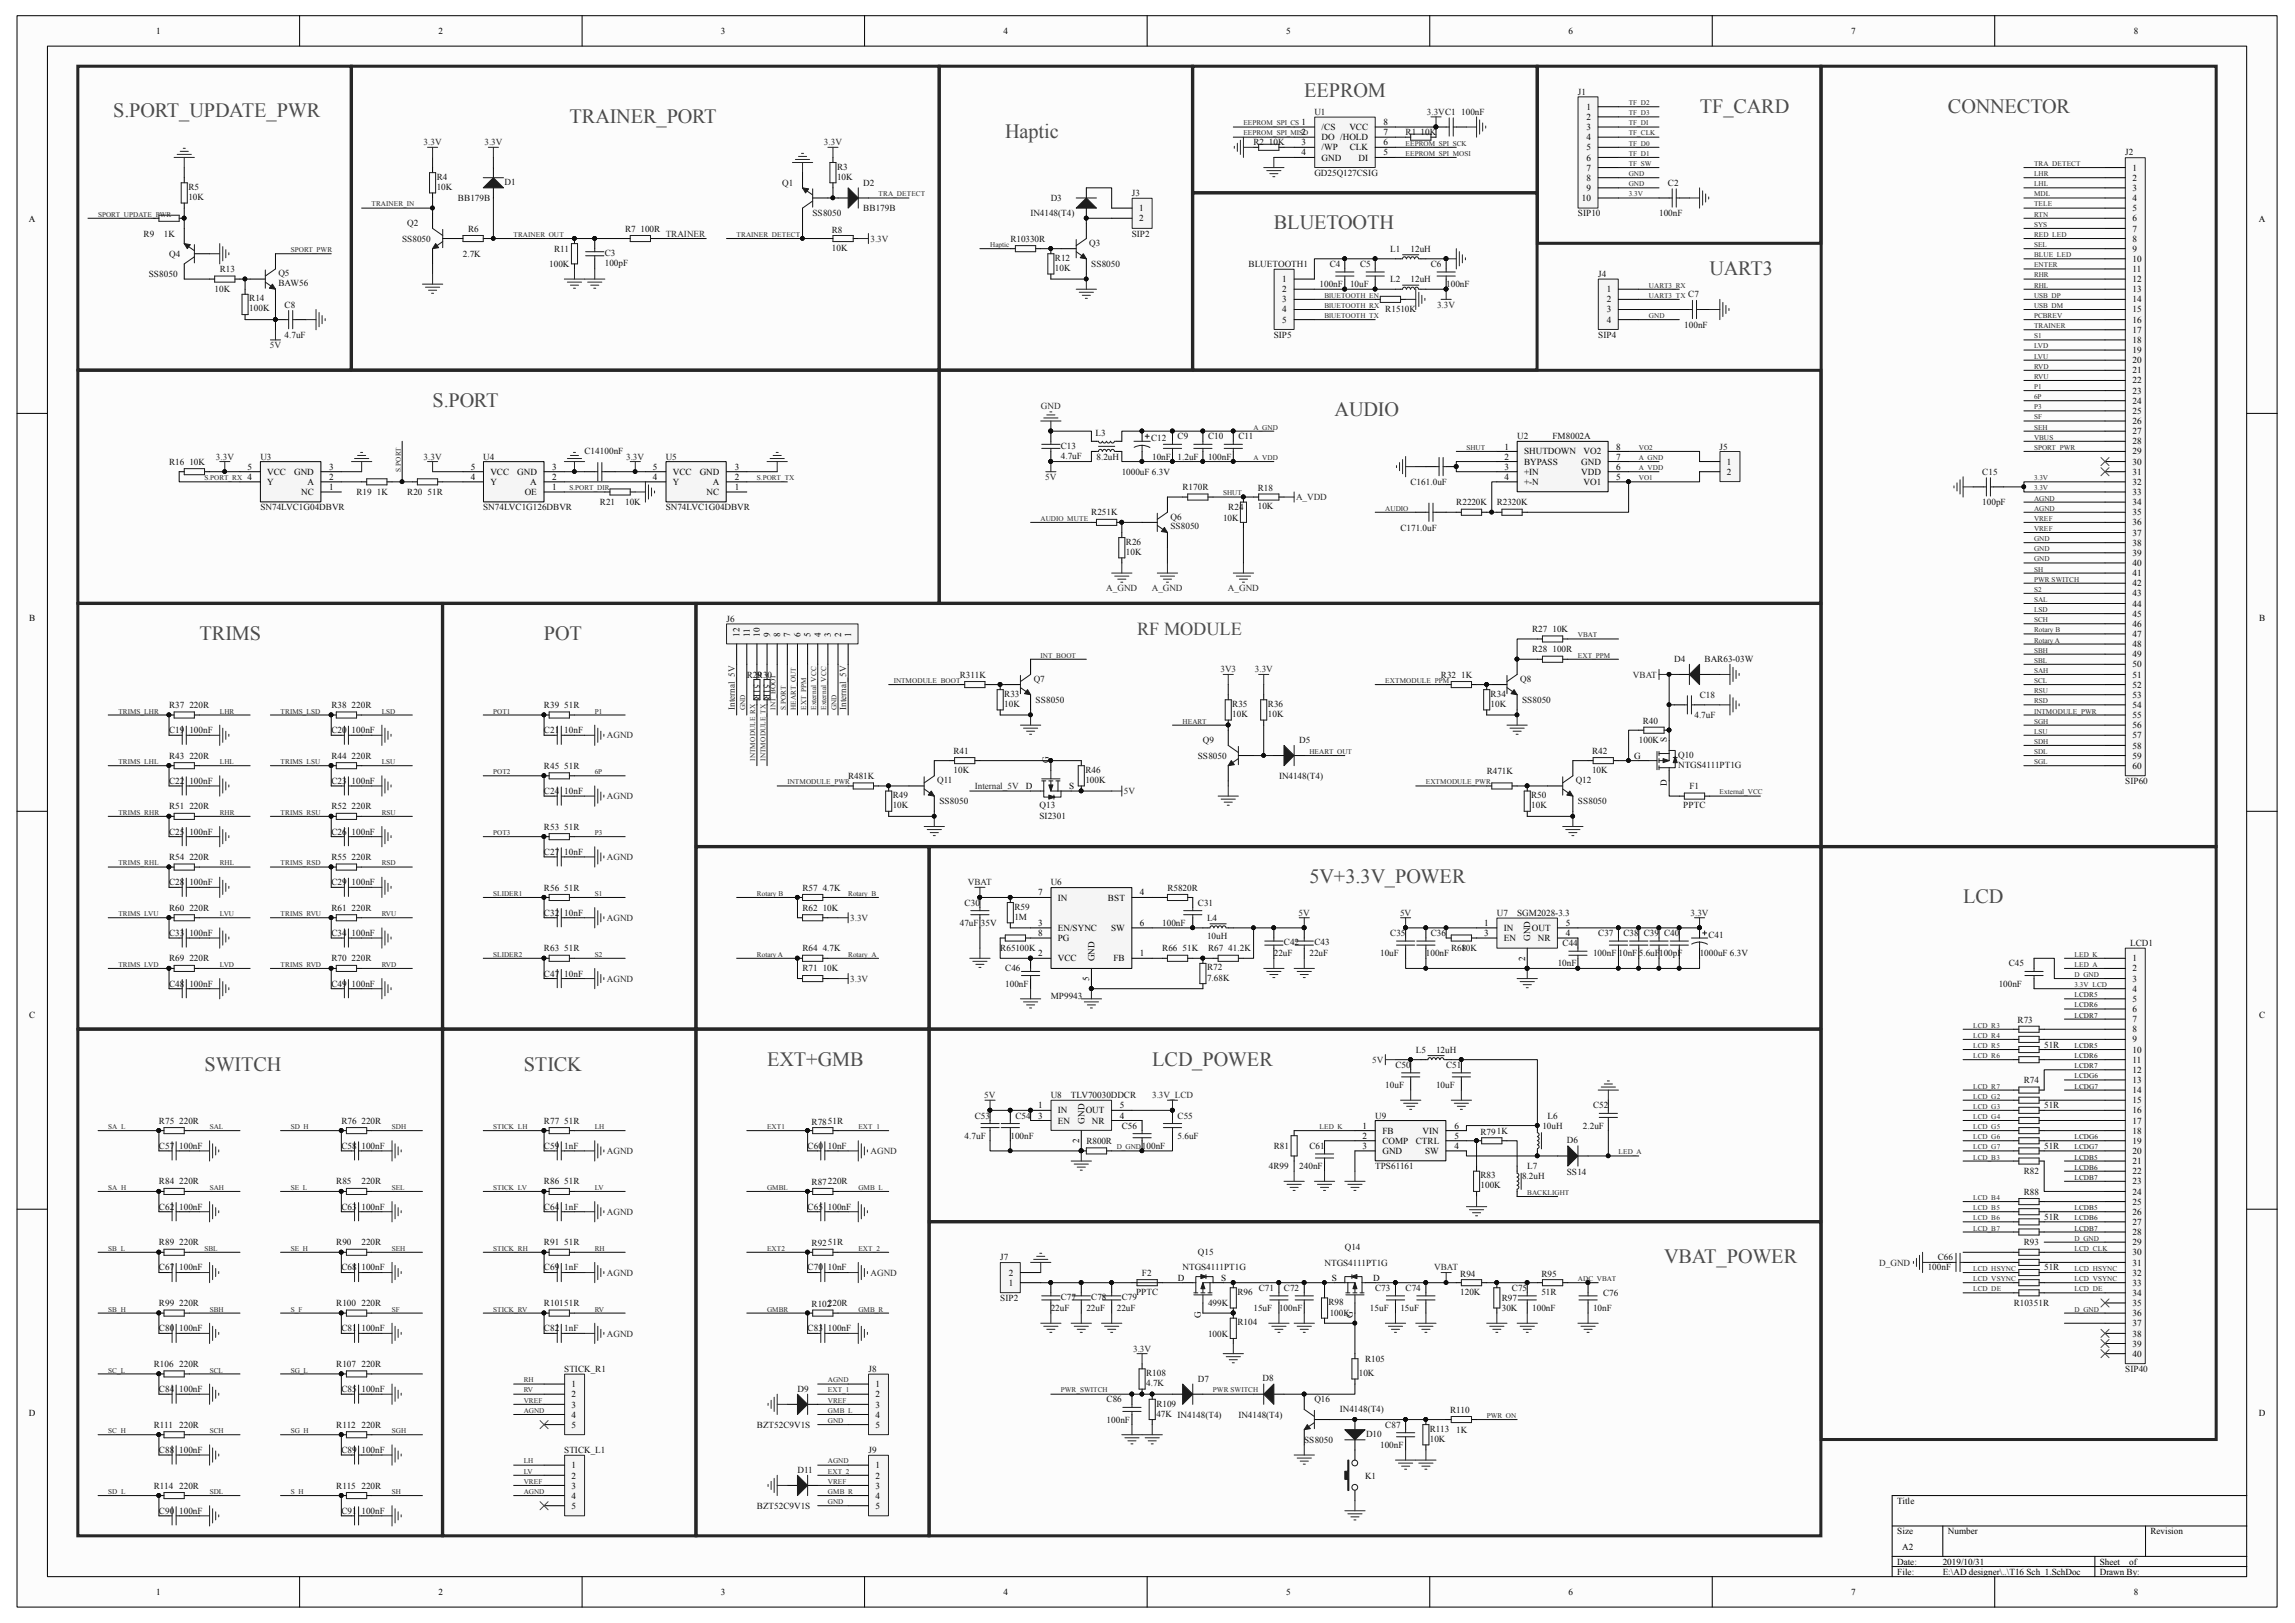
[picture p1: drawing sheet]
<svg xmlns="http://www.w3.org/2000/svg" width="297mm" height="210mm" viewBox="0 0 297 210" stroke-linecap="round" stroke-linejoin="round" font-family="sans-serif">
<defs><g id="words">
<g font-size="2.6" fill="#4c4c4c">
<text x="14.6" y="15.2">S.PORT_UPDATE_PWR</text>
<text x="73.7" y="15.9">TRAINER_PORT</text>
<text x="130.1" y="17.8">Haptic</text>
<text x="168.8" y="12.6">EEPROM</text>
<text x="220" y="14.6">TF_CARD</text>
<text x="252.1" y="14.6">CONNECTOR</text>
<text x="164.8" y="29.6">BLUETOOTH</text>
<text x="221.2" y="35.6">UART3</text>
<text x="56" y="52.6">S.PORT</text>
<text x="172.7" y="53.9">AUDIO</text>
<text x="25.8" y="82.8">TRIMS</text>
<text x="70.4" y="82.8">POT</text>
<text x="169.5" y="114.3">5V+3.3V_POWER</text>
<text x="254" y="116.9">LCD</text>
<text x="99.3" y="137.9">EXT+GMB</text>
<text x="149.1" y="137.9">LCD_POWER</text>
<text x="26.5" y="138.5">SWITCH</text>
<text x="67.8" y="138.5">STICK</text>
<text x="215.3" y="163.4">VBAT_POWER</text>
</g>
<text font-size="2.4" fill="#4c4c4c" x="147.1" y="82.2">RF MODULE</text>
<g font-size="1.2">
<text x="20.2" y="4.4">1</text>
<text x="56.8" y="4.4">2</text>
<text x="93.3" y="4.4">3</text>
<text x="129.9" y="4.4">4</text>
<text x="166.5" y="4.4">5</text>
<text x="203" y="4.4">6</text>
<text x="239.6" y="4.4">7</text>
<text x="276.1" y="4.4">8</text>
<text x="168.4" y="16.2">1</text>
<text x="168.4" y="17.5">2</text>
<text x="171" y="16.8">/CS</text>
<text x="174.6" y="16.8">VCC</text>
<text x="179" y="17.5">7</text>
<text x="179" y="16.2">8</text>
<text x="205.3" y="14.2">1</text>
<text x="205.3" y="15.5">2</text>
<text x="205.3" y="16.8">3</text>
<text x="168.4" y="18.8">3</text>
<text x="168.4" y="20.1">4</text>
<text x="171" y="18.2">DO /HOLD</text>
<text x="171" y="19.5">/WP</text>
<text x="171" y="20.8">GND</text>
<text x="174.7" y="19.5">CLK</text>
<text x="175.8" y="20.8">DI</text>
<text x="179" y="20.1">5</text>
<text x="179" y="18.8">6</text>
<text x="205.3" y="18.2">4</text>
<text x="205.3" y="19.5">5</text>
<text x="205.3" y="20.8">6</text>
<text x="205.3" y="22.1">7</text>
<text x="205.3" y="23.4">8</text>
<text x="276" y="22.1">1</text>
<text x="276" y="23.4">2</text>
<text x="3.7" y="28.8">A</text>
<text x="147.4" y="27.3">1</text>
<text x="147.4" y="28.7">2</text>
<text x="204.7" y="26">10</text>
<text x="205.3" y="24.7">9</text>
<text x="276" y="24.7">3</text>
<text x="276" y="26">4</text>
<text x="276" y="27.3">5</text>
<text x="276" y="28.7">6</text>
<text x="276" y="30">7</text>
<text x="292.3" y="28.8">A</text>
<text x="276" y="31.3">8</text>
<text x="276" y="32.6">9</text>
<text x="276" y="33.9">10</text>
<text x="276" y="35.2">11</text>
<text x="165.9" y="36.5">1</text>
<text x="165.9" y="37.8">2</text>
<text x="165.9" y="39.1">3</text>
<text x="165.9" y="40.4">4</text>
<text x="165.9" y="41.7">5</text>
<text x="207.9" y="37.8">1</text>
<text x="207.9" y="39.1">2</text>
<text x="207.9" y="40.4">3</text>
<text x="207.9" y="41.7">4</text>
<text x="276" y="36.5">12</text>
<text x="276" y="37.8">13</text>
<text x="276" y="39.1">14</text>
<text x="276" y="40.4">15</text>
<text x="276" y="41.7">16</text>
<text x="276" y="43.1">17</text>
<text x="276" y="44.4">18</text>
<text x="276" y="45.7">19</text>
<text x="276" y="47">20</text>
<text x="276" y="48.3">21</text>
<text x="276" y="49.6">22</text>
<text x="276" y="50.9">23</text>
<text x="276" y="52.2">24</text>
<text x="276" y="53.6">25</text>
<text x="194.7" y="58.2">1</text>
<text x="194.7" y="59.5">2</text>
<text x="197.2" y="58.8">SHUTDOWN</text>
<text x="204.9" y="58.8">VO2</text>
<text x="209.2" y="59.5">7</text>
<text x="209.2" y="58.2">8</text>
<text x="276" y="54.9">26</text>
<text x="276" y="56.2">27</text>
<text x="276" y="57.5">28</text>
<text x="276" y="58.8">29</text>
<text x="32" y="60.8">5</text>
<text x="32" y="62.1">4</text>
<text x="34.6" y="61.4">VCC</text>
<text x="34.6" y="62.7">Y</text>
<text x="38.1" y="61.4">GND</text>
<text x="39" y="64">NC</text>
<text x="39.8" y="62.7">A</text>
<text x="42.6" y="63.4">1</text>
<text x="42.6" y="62.1">2</text>
<text x="42.6" y="60.8">3</text>
<text x="60.9" y="60.8">5</text>
<text x="60.9" y="62.1">4</text>
<text x="63.5" y="61.4">VCC</text>
<text x="63.5" y="62.7">Y</text>
<text x="66.9" y="61.4">GND</text>
<text x="67.9" y="64">OE</text>
<text x="68.6" y="62.7">A</text>
<text x="71.5" y="63.4">1</text>
<text x="71.5" y="62.1">2</text>
<text x="71.5" y="60.8">3</text>
<text x="84.5" y="60.8">5</text>
<text x="84.5" y="62.1">4</text>
<text x="87.1" y="61.4">VCC</text>
<text x="87.1" y="62.7">Y</text>
<text x="90.5" y="61.4">GND</text>
<text x="91.4" y="64">NC</text>
<text x="92.2" y="62.7">A</text>
<text x="95.1" y="63.4">1</text>
<text x="95.1" y="62.1">2</text>
<text x="95.1" y="60.8">3</text>
<text x="194.7" y="60.8">3</text>
<text x="194.7" y="62.1">4</text>
<text x="197.2" y="60.1">BYPASS</text>
<text x="197.2" y="61.4">+IN</text>
<text x="197.2" y="62.7">+-N</text>
<text x="204.6" y="61.4">VDD</text>
<text x="204.6" y="60.1">GND</text>
<text x="204.9" y="62.7">VO1</text>
<text x="209.2" y="62.1">5</text>
<text x="209.2" y="60.8">6</text>
<text x="223.5" y="60.1">1</text>
<text x="223.5" y="61.4">2</text>
<text x="276" y="60.1">30</text>
<text x="276" y="61.4">31</text>
<text x="276" y="62.7">32</text>
<text x="276" y="64">33</text>
<text x="276" y="65.4">34</text>
<text x="276" y="66.7">35</text>
<text x="276" y="68">36</text>
<text x="276" y="69.3">37</text>
<text x="276" y="70.6">38</text>
<text x="276" y="71.9">39</text>
<text x="276" y="73.2">40</text>
<text x="276" y="74.5">41</text>
<text x="276" y="75.9">42</text>
<text x="276" y="77.2">43</text>
<text x="3.8" y="80.3">B</text>
<text x="95.7" y="82.4" transform="rotate(-90 95.7 82.4)">12</text>
<text x="97" y="82.4" transform="rotate(-90 97 82.4)">11</text>
<text x="98.3" y="82.4" transform="rotate(-90 98.3 82.4)">10</text>
<text x="99.7" y="82.4" transform="rotate(-90 99.7 82.4)">9</text>
<text x="101" y="82.4" transform="rotate(-90 101 82.4)">8</text>
<text x="102.3" y="82.4" transform="rotate(-90 102.3 82.4)">7</text>
<text x="103.6" y="82.4" transform="rotate(-90 103.6 82.4)">6</text>
<text x="104.9" y="82.4" transform="rotate(-90 104.9 82.4)">5</text>
<text x="106.2" y="82.4" transform="rotate(-90 106.2 82.4)">4</text>
<text x="107.5" y="82.4" transform="rotate(-90 107.5 82.4)">3</text>
<text x="108.8" y="82.4" transform="rotate(-90 108.8 82.4)">2</text>
<text x="110.1" y="82.4" transform="rotate(-90 110.1 82.4)">1</text>
<text x="276" y="78.5">44</text>
<text x="276" y="79.8">45</text>
<text x="276" y="81.1">46</text>
<text x="276" y="82.4">47</text>
<text x="276" y="83.7">48</text>
<text x="292.3" y="80.3">B</text>
<text x="276" y="85">49</text>
<text x="276" y="86.4">50</text>
<text x="276" y="87.7">51</text>
<text x="276" y="89">52</text>
<text x="276" y="90.3">53</text>
<text x="276" y="91.6">54</text>
<text x="276" y="92.9">55</text>
<text x="276" y="94.2">56</text>
<text x="276" y="95.5">57</text>
<text x="135.7" y="98.7" transform="rotate(-90 135.7 98.7)">G</text>
<text x="211.5" y="98.2">G</text>
<text x="215.7" y="101.6" transform="rotate(-90 215.7 101.6)">D</text>
<text x="215.7" y="96.1" transform="rotate(-90 215.7 96.1)">S</text>
<text x="276" y="96.9">58</text>
<text x="276" y="98.2">59</text>
<text x="276" y="99.5">60</text>
<text x="132.8" y="102.1">D</text>
<text x="138.3" y="102.1">S</text>
<text x="134.4" y="115.9">7</text>
<text x="134.4" y="119.8">3</text>
<text x="136.9" y="116.5">IN</text>
<text x="143.4" y="116.5">BST</text>
<text x="147.5" y="115.9">4</text>
<text x="147.5" y="119.8">6</text>
<text x="192.1" y="119.8">1</text>
<text x="202.6" y="119.8">5</text>
<text x="134.4" y="121.1">8</text>
<text x="134.4" y="123.7">2</text>
<text x="136.9" y="120.4">EN/SYNC</text>
<text x="136.9" y="121.8">PG</text>
<text x="136.9" y="124.4">VCC</text>
<text x="141.6" y="124.4" transform="rotate(-90 141.6 124.4)">GND</text>
<text x="143.8" y="120.4">SW</text>
<text x="144.1" y="124.4">FB</text>
<text x="147.5" y="123.7">1</text>
<text x="192.1" y="121.1">3</text>
<text x="194.6" y="120.4">IN</text>
<text x="194.6" y="121.8">EN</text>
<text x="197.4" y="124.3" transform="rotate(-90 197.4 124.3)">2</text>
<text x="198" y="121.8" transform="rotate(-90 198 121.8)">GND</text>
<text x="198.2" y="120.4">OUT</text>
<text x="199" y="121.8">NR</text>
<text x="202.6" y="121.1">4</text>
<text x="276" y="124.4">1</text>
<text x="276" y="125.7">2</text>
<text x="3.8" y="131.8">C</text>
<text x="141" y="127" transform="rotate(-90 141 127)">5</text>
<text x="276" y="127">3</text>
<text x="276" y="128.3">4</text>
<text x="276" y="129.6">5</text>
<text x="276" y="130.9">6</text>
<text x="292.3" y="131.8">C</text>
<text x="276" y="132.2">7</text>
<text x="276" y="133.6">8</text>
<text x="276" y="134.9">9</text>
<text x="276" y="136.2">10</text>
<text x="276" y="137.5">11</text>
<text x="134.4" y="143.4">1</text>
<text x="144.9" y="143.4">5</text>
<text x="276" y="138.8">12</text>
<text x="276" y="140.1">13</text>
<text x="276" y="141.4">14</text>
<text x="276" y="142.7">15</text>
<text x="134.4" y="144.7">3</text>
<text x="136.9" y="144.1">IN</text>
<text x="136.9" y="145.4">EN</text>
<text x="139.7" y="148" transform="rotate(-90 139.7 148)">2</text>
<text x="140.3" y="145.4" transform="rotate(-90 140.3 145.4)">GND</text>
<text x="140.5" y="144.1">OUT</text>
<text x="141.3" y="145.4">NR</text>
<text x="144.9" y="144.7">4</text>
<text x="176.3" y="146.1">1</text>
<text x="176.3" y="147.4">2</text>
<text x="176.3" y="148.7">3</text>
<text x="178.9" y="146.7">FB</text>
<text x="178.9" y="148">COMP</text>
<text x="178.9" y="149.3">GND</text>
<text x="183.2" y="148">CTRL</text>
<text x="184.1" y="146.7">VIN</text>
<text x="184.4" y="149.3">SW</text>
<text x="188.2" y="148.7">4</text>
<text x="188.2" y="147.4">5</text>
<text x="188.2" y="146.1">6</text>
<text x="276" y="144.1">16</text>
<text x="276" y="145.4">17</text>
<text x="276" y="146.7">18</text>
<text x="276" y="148">19</text>
<text x="276" y="149.3">20</text>
<text x="276" y="150.6">21</text>
<text x="276" y="151.9">22</text>
<text x="276" y="153.2">23</text>
<text x="276" y="154.6">24</text>
<text x="276" y="155.9">25</text>
<text x="276" y="157.2">26</text>
<text x="276" y="158.5">27</text>
<text x="276" y="159.8">28</text>
<text x="276" y="161.1">29</text>
<text x="130.6" y="166.4">1</text>
<text x="130.6" y="165.1">2</text>
<text x="152.4" y="165.7">D</text>
<text x="158" y="165.7">S</text>
<text x="172.3" y="165.7">S</text>
<text x="177.7" y="165.7">D</text>
<text x="276" y="162.4">30</text>
<text x="276" y="163.7">31</text>
<text x="276" y="165.1">32</text>
<text x="276" y="166.4">33</text>
<text x="276" y="167.7">34</text>
<text x="155.4" y="170.5" transform="rotate(-90 155.4 170.5)">G</text>
<text x="175.1" y="170.5" transform="rotate(-90 175.1 170.5)">G</text>
<text x="276" y="169">35</text>
<text x="276" y="170.3">36</text>
<text x="276" y="171.6">37</text>
<text x="276" y="172.9">38</text>
<text x="74" y="179.5">1</text>
<text x="113.3" y="179.5">1</text>
<text x="276" y="174.2">39</text>
<text x="276" y="175.6">40</text>
<text x="3.7" y="183.3">D</text>
<text x="74" y="180.8">2</text>
<text x="74" y="182.1">3</text>
<text x="74" y="183.4">4</text>
<text x="74" y="184.7">5</text>
<text x="113.3" y="180.8">2</text>
<text x="113.3" y="182.1">3</text>
<text x="113.3" y="183.4">4</text>
<text x="113.3" y="184.7">5</text>
<text x="292.3" y="183.3">D</text>
<text x="74" y="190">1</text>
<text x="74" y="191.3">2</text>
<text x="113.3" y="190">1</text>
<text x="113.3" y="191.3">2</text>
<text x="74" y="192.6">3</text>
<text x="74" y="193.9">4</text>
<text x="74" y="195.2">5</text>
<text x="113.3" y="192.6">3</text>
<text x="113.3" y="193.9">4</text>
<text x="113.3" y="195.2">5</text>
<text x="245.5" y="194.6">Title</text>
<text x="245.5" y="198.5">Size</text>
<text x="245.5" y="202.4">Date:</text>
<text x="245.5" y="203.8">File:</text>
<text x="246.2" y="200.5">A2</text>
<text x="251.4" y="202.4">2019/10/31</text>
<text x="251.4" y="203.8">E:\AD designer\..\T16 Sch_1.SchDoc</text>
<text x="252.1" y="198.5">Number</text>
<text x="271.7" y="202.4">Sheet</text>
<text x="271.7" y="203.8">Drawn By:</text>
<text x="275.6" y="202.4">of</text>
<text x="278.3" y="198.5">Revision</text>
<text x="20.2" y="206.4">1</text>
<text x="56.8" y="206.4">2</text>
<text x="93.3" y="206.4">3</text>
<text x="129.9" y="206.4">4</text>
<text x="166.5" y="206.4">5</text>
<text x="203" y="206.4">6</text>
<text x="239.6" y="206.4">7</text>
<text x="276.1" y="206.4">8</text>
</g>
<g font-size="1.2" fill="#0e0e0e">
<text x="170.1" y="14.9">U1</text>
<text x="181.9" y="17.5">R1</text>
<text x="183.8" y="17.5">10K</text>
<text x="189.1" y="14.9">100nF</text>
<text x="204.2" y="12.2">J1</text>
<text x="56.5" y="23.3">R4</text>
<text x="65.3" y="23.9">D1</text>
<text x="108.3" y="22">R3</text>
<text x="108.3" y="23.3">10K</text>
<text x="162.2" y="18.8">R2</text>
<text x="164.2" y="18.8">10K</text>
<text x="170.1" y="22.7">GD25Q127CSIG</text>
<text x="275" y="20.1">J2</text>
<text x="24.4" y="24.6">R5</text>
<text x="24.4" y="25.9">10K</text>
<text x="52.7" y="29.3">Q2</text>
<text x="56.5" y="24.6">10K</text>
<text x="59.3" y="26">BB179B</text>
<text x="60.6" y="30">R6</text>
<text x="80.9" y="30">R7</text>
<text x="82.9" y="30">100R</text>
<text x="101.2" y="24">Q1</text>
<text x="105.2" y="28">SS8050</text>
<text x="111.7" y="24">D2</text>
<text x="111.7" y="27.3">BB179B</text>
<text x="133.3" y="28">IN4148(T4)</text>
<text x="136" y="26">D3</text>
<text x="146.5" y="25.4">J3</text>
<text x="204.2" y="28">SIP10</text>
<text x="214.7" y="28">100nF</text>
<text x="215.9" y="24">C2</text>
<text x="18.6" y="30.6">R9</text>
<text x="19.3" y="35.9">SS8050</text>
<text x="21.2" y="30.6">1K</text>
<text x="21.9" y="33.2">Q4</text>
<text x="28.4" y="35.2">R13</text>
<text x="36" y="35.7">Q5</text>
<text x="52" y="31.3">SS8050</text>
<text x="59.9" y="33.2">2.7K</text>
<text x="71.1" y="34.5">100K</text>
<text x="71.7" y="32.6">R11</text>
<text x="78.3" y="33.1">C3</text>
<text x="78.3" y="34.4">100pF</text>
<text x="107.7" y="30.1">R8</text>
<text x="107.7" y="32.4">10K</text>
<text x="130.8" y="31.3">R10330R</text>
<text x="136.5" y="33.7">R12</text>
<text x="136.5" y="35.1">10K</text>
<text x="141" y="31.8">Q3</text>
<text x="141.2" y="34.5">SS8050</text>
<text x="146.5" y="30.6">SIP2</text>
<text x="161.6" y="34.5">BLUETOOTH1</text>
<text x="172.1" y="34.5">C4</text>
<text x="176" y="34.5">C5</text>
<text x="179.9" y="32.6">L1</text>
<text x="182.5" y="32.6">12uH</text>
<text x="185.2" y="34.5">C6</text>
<text x="206.8" y="35.9">J4</text>
<text x="27.8" y="37.8">10K</text>
<text x="32.3" y="39">R14</text>
<text x="32.3" y="40.3">100K</text>
<text x="36" y="37">BAW56</text>
<text x="36.8" y="39.8">C8</text>
<text x="170.8" y="37.2">100nF</text>
<text x="174.7" y="37.2">10uF</text>
<text x="179.3" y="40.4">R1510K</text>
<text x="179.9" y="36.5">L2</text>
<text x="182.5" y="36.5">12uH</text>
<text x="187.2" y="37.2">100nF</text>
<text x="218.5" y="38.5">C7</text>
<text x="36.8" y="43.7">4.7uF</text>
<text x="164.8" y="43.7">SIP5</text>
<text x="206.8" y="43.7">SIP4</text>
<text x="218" y="42.4">100nF</text>
<text x="33.7" y="59.5">U3</text>
<text x="62.5" y="59.5">U4</text>
<text x="75.6" y="58.8">C14100nF</text>
<text x="86.1" y="59.5">U5</text>
<text x="137.3" y="58">C13</text>
<text x="137.3" y="59.4">4.7uF</text>
<text x="141.8" y="56.4">L3</text>
<text x="141.9" y="59.5">8.2uH</text>
<text x="149" y="57.1">C12</text>
<text x="149.1" y="59.5">10nF</text>
<text x="152.4" y="56.9">C9</text>
<text x="152.4" y="59.5">1.2uF</text>
<text x="156.3" y="56.9">C10</text>
<text x="156.3" y="59.5">100nF</text>
<text x="160.3" y="56.9">C11</text>
<text x="196.3" y="56.9">U2</text>
<text x="200.9" y="56.9">FM8002A</text>
<text x="222.5" y="58.2">J5</text>
<text x="21.9" y="60.1">R16</text>
<text x="24.5" y="60.1">10K</text>
<text x="46.1" y="64">R19</text>
<text x="48.8" y="64">1K</text>
<text x="52.7" y="64">R20</text>
<text x="55.3" y="64">51R</text>
<text x="77.6" y="65.4">R21</text>
<text x="80.9" y="65.4">10K</text>
<text x="145.2" y="61.4">1000uF 6.3V</text>
<text x="153" y="63.4">R170R</text>
<text x="162.8" y="63.5">R18</text>
<text x="162.8" y="65.9">10K</text>
<text x="182.5" y="62.7">C161.0uF</text>
<text x="188.5" y="65.4">R2220K</text>
<text x="193.7" y="65.4">R2320K</text>
<text x="256.5" y="61.4">C15</text>
<text x="256.5" y="65.4">100pF</text>
<text x="33.7" y="66">SN74LVC1G04DBVR</text>
<text x="62.5" y="66">SN74LVC1G126DBVR</text>
<text x="86.1" y="66">SN74LVC1G04DBVR</text>
<text x="141.2" y="66.7">R251K</text>
<text x="145.7" y="70.5">R26</text>
<text x="145.7" y="71.8">10K</text>
<text x="151.5" y="67.2">Q6</text>
<text x="151.5" y="68.5">SS8050</text>
<text x="158.3" y="67.4">10K</text>
<text x="159" y="66">R24</text>
<text x="181.2" y="68.7">C171.0uF</text>
<text x="94" y="80.4">J6</text>
<text x="198.3" y="81.7">R27</text>
<text x="200.9" y="81.7">10K</text>
<text x="96.6" y="87.7">R29</text>
<text x="97.5" y="88.6" transform="rotate(90 97.5 88.6)">51R</text>
<text x="98" y="87.7">R30</text>
<text x="98.8" y="88.6" transform="rotate(90 98.8 88.6)">51R</text>
<text x="124.2" y="87.7">R311K</text>
<text x="133.8" y="88.2">Q7</text>
<text x="186.5" y="87.7">R32</text>
<text x="189.1" y="87.7">1K</text>
<text x="196.7" y="88.2">Q8</text>
<text x="198.3" y="84.4">R28</text>
<text x="200.9" y="84.4">100R</text>
<text x="216.7" y="85.7">D4</text>
<text x="220.6" y="85.7">BAR63-03W</text>
<text x="21.9" y="91.6">R37</text>
<text x="21.9" y="94.9">C19</text>
<text x="24.5" y="91.6">220R</text>
<text x="24.5" y="94.9">100nF</text>
<text x="42.9" y="91.6">R38</text>
<text x="42.9" y="94.9">C20</text>
<text x="45.5" y="91.6">220R</text>
<text x="45.5" y="94.9">100nF</text>
<text x="70.4" y="91.6">R39</text>
<text x="70.4" y="94.9">C21</text>
<text x="73" y="91.6">51R</text>
<text x="73" y="94.9">10nF</text>
<text x="130" y="90.2">R33</text>
<text x="130" y="91.5">10K</text>
<text x="134" y="90.9">SS8050</text>
<text x="159.5" y="91.5">R35</text>
<text x="159.5" y="92.8">10K</text>
<text x="164.1" y="91.5">R36</text>
<text x="164.1" y="92.8">10K</text>
<text x="192.9" y="90.2">R34</text>
<text x="192.9" y="91.5">10K</text>
<text x="197" y="90.9">SS8050</text>
<text x="212.6" y="93.7">R40</text>
<text x="219.3" y="92.9">4.7uF</text>
<text x="220" y="90.3">C18</text>
<text x="21.9" y="98.2">R43</text>
<text x="21.9" y="101.4">C22</text>
<text x="24.5" y="98.2">220R</text>
<text x="24.5" y="101.4">100nF</text>
<text x="42.9" y="98.2">R44</text>
<text x="42.9" y="101.4">C23</text>
<text x="45.5" y="98.2">220R</text>
<text x="45.5" y="101.4">100nF</text>
<text x="70.4" y="99.5">R45</text>
<text x="73" y="99.5">51R</text>
<text x="109.8" y="100.8">R481K</text>
<text x="121.3" y="101.3">Q11</text>
<text x="123.4" y="97.6">R41</text>
<text x="123.4" y="100">10K</text>
<text x="140.5" y="100">R46</text>
<text x="140.5" y="101.3">100K</text>
<text x="155" y="98.2">SS8050</text>
<text x="155.7" y="96.2">Q9</text>
<text x="165.5" y="100.8">IN4148(T4)</text>
<text x="168.1" y="96.2">D5</text>
<text x="192.4" y="100.1">R471K</text>
<text x="203.9" y="101.3">Q12</text>
<text x="206" y="97.6">R42</text>
<text x="206" y="100">10K</text>
<text x="212.1" y="96.2">100K</text>
<text x="217.2" y="98">Q10</text>
<text x="217.2" y="99.4">NTGS4111PT1G</text>
<text x="275" y="101.4">SIP60</text>
<text x="21.9" y="104.7">R51</text>
<text x="21.9" y="108">C25</text>
<text x="24.5" y="104.7">220R</text>
<text x="24.5" y="108">100nF</text>
<text x="42.9" y="104.7">R52</text>
<text x="42.9" y="108">C26</text>
<text x="45.5" y="104.7">220R</text>
<text x="45.5" y="108">100nF</text>
<text x="70.4" y="102.7">C24</text>
<text x="70.4" y="107.4">R53</text>
<text x="73" y="102.7">10nF</text>
<text x="73" y="107.4">51R</text>
<text x="115.5" y="103.3">R49</text>
<text x="115.5" y="104.6">10K</text>
<text x="121.6" y="104.1">SS8050</text>
<text x="134.5" y="104.6">Q13</text>
<text x="134.5" y="105.9">SI2301</text>
<text x="198.2" y="103.3">R50</text>
<text x="198.2" y="104.6">10K</text>
<text x="204.2" y="104.1">SS8050</text>
<text x="217.8" y="104.6">PPTC</text>
<text x="218.6" y="102.1">F1</text>
<text x="21.9" y="111.3">R54</text>
<text x="24.5" y="111.3">220R</text>
<text x="42.9" y="111.3">R55</text>
<text x="45.5" y="111.3">220R</text>
<text x="70.4" y="110.6">C27</text>
<text x="73" y="110.6">10nF</text>
<text x="21.9" y="114.6">C28</text>
<text x="21.9" y="117.9">R60</text>
<text x="24.5" y="114.6">100nF</text>
<text x="24.5" y="117.9">220R</text>
<text x="42.9" y="117.9">R61</text>
<text x="42.9" y="114.6">C29</text>
<text x="45.5" y="117.9">220R</text>
<text x="45.5" y="114.6">100nF</text>
<text x="70.4" y="115.2">R56</text>
<text x="70.4" y="118.5">C32</text>
<text x="73" y="115.2">51R</text>
<text x="73" y="118.5">10nF</text>
<text x="103.8" y="115.2">R57</text>
<text x="103.8" y="117.9">R62</text>
<text x="106.5" y="115.2">4.7K</text>
<text x="106.5" y="117.9">10K</text>
<text x="124.2" y="119.8">47uF 35V</text>
<text x="124.8" y="117.2">C30</text>
<text x="131.3" y="117.7">R59</text>
<text x="131.3" y="119">1M</text>
<text x="136" y="114.6">U6</text>
<text x="150.4" y="119.8">100nF</text>
<text x="151.1" y="115.2">R5820R</text>
<text x="155" y="117.2">C31</text>
<text x="156.2" y="119.1">L4</text>
<text x="193.7" y="118.5">U7</text>
<text x="196.3" y="118.5">SGM2028-3.3</text>
<text x="21.9" y="124.4">R69</text>
<text x="21.9" y="121.1">C33</text>
<text x="24.5" y="124.4">220R</text>
<text x="24.5" y="121.1">100nF</text>
<text x="42.9" y="124.4">R70</text>
<text x="42.9" y="121.1">C34</text>
<text x="45.5" y="124.4">220R</text>
<text x="45.5" y="121.1">100nF</text>
<text x="70.4" y="123.1">R63</text>
<text x="73" y="123.1">51R</text>
<text x="103.8" y="123.1">R64</text>
<text x="103.8" y="125.7">R71</text>
<text x="106.5" y="123.1">4.7K</text>
<text x="106.5" y="125.7">10K</text>
<text x="129.5" y="123.1">R65100K</text>
<text x="130.1" y="125.7">C46</text>
<text x="150.4" y="123.1">R66</text>
<text x="153" y="123.1">51K</text>
<text x="156.2" y="121.5">10uH</text>
<text x="156.2" y="125.6">R72</text>
<text x="156.3" y="123.1">R67</text>
<text x="159" y="123.1">41.2K</text>
<text x="164.8" y="123.7">22uF</text>
<text x="166.2" y="122.3">C42</text>
<text x="169.5" y="123.7">22uF</text>
<text x="170.1" y="122.3">C43</text>
<text x="178.6" y="123.7">10uF</text>
<text x="179.9" y="121.1">C35</text>
<text x="184.5" y="123.7">100nF</text>
<text x="185.2" y="121.1">C36</text>
<text x="187.8" y="123.1">R68</text>
<text x="189.1" y="123.1">10K</text>
<text x="201.6" y="125.1">10nF</text>
<text x="202.2" y="122.4">C44</text>
<text x="206.2" y="123.7">100nF 10nF5.6uF100pF</text>
<text x="206.8" y="121.1">C37</text>
<text x="210.1" y="121.1">C38 C39 C40</text>
<text x="220" y="123.7">1000uF 6.3V</text>
<text x="221.1" y="121.4">C41</text>
<text x="260" y="125.1">C45</text>
<text x="275.7" y="122.4">LCD1</text>
<text x="21.9" y="127.7">C48</text>
<text x="24.5" y="127.7">100nF</text>
<text x="42.9" y="127.7">C49</text>
<text x="45.5" y="127.7">100nF</text>
<text x="70.4" y="126.4">C47</text>
<text x="73" y="126.4">10nF</text>
<text x="130.1" y="127.7">100nF</text>
<text x="136" y="129.2">MP9943</text>
<text x="156.2" y="126.9">7.68K</text>
<text x="258.7" y="127.7">100nF</text>
<text x="183.2" y="136.2">L5</text>
<text x="185.8" y="136.2">12uH</text>
<text x="261.1" y="132.4">R73</text>
<text x="264.5" y="135.6">51R</text>
<text x="136" y="142.1">U8</text>
<text x="138.6" y="142.1">TLV70030DDCR</text>
<text x="179.3" y="140.8">10uF</text>
<text x="180.6" y="138.2">C50</text>
<text x="185.8" y="140.8">10uF</text>
<text x="187.2" y="138.2">C51</text>
<text x="206.2" y="143.4">C52</text>
<text x="261.9" y="140.1">R74</text>
<text x="264.5" y="143.4">51R</text>
<text x="20.6" y="145.4">R75</text>
<text x="20.6" y="148.7">C57</text>
<text x="23.2" y="145.4">220R</text>
<text x="23.2" y="148.7">100nF</text>
<text x="44.2" y="145.4">R76</text>
<text x="44.2" y="148.7">C58</text>
<text x="46.8" y="145.4">220R</text>
<text x="46.8" y="148.7">100nF</text>
<text x="70.4" y="145.4">R77</text>
<text x="70.4" y="148.7">C59</text>
<text x="73" y="145.4">51R</text>
<text x="73" y="148.7">1nF</text>
<text x="104.5" y="148.7">C60</text>
<text x="105" y="145.5">R7851R</text>
<text x="107.1" y="148.7">10nF</text>
<text x="124.8" y="147.4">4.7uF</text>
<text x="126.2" y="144.7">C53</text>
<text x="130.8" y="147.4">100nF</text>
<text x="131.4" y="144.7">C54</text>
<text x="140.6" y="148">R800R</text>
<text x="145.2" y="146.1">C56</text>
<text x="147.8" y="148.7">100nF</text>
<text x="152.4" y="144.7">C55</text>
<text x="152.4" y="147.4">5.6uF</text>
<text x="164.8" y="148.7">R81</text>
<text x="169.5" y="148.7">C61</text>
<text x="178" y="144.7">U9</text>
<text x="191.6" y="146.8">R791K</text>
<text x="199.6" y="146.1">10uH</text>
<text x="200.3" y="144.7">L6</text>
<text x="202.8" y="147.9">D6</text>
<text x="204.8" y="146.1">2.2uF</text>
<text x="264.5" y="148.7">51R</text>
<text x="20.6" y="153.2">R84</text>
<text x="23.2" y="153.2">220R</text>
<text x="43.5" y="153.2">R85</text>
<text x="46.8" y="153.2">220R</text>
<text x="70.4" y="153.2">R86</text>
<text x="73" y="153.2">51R</text>
<text x="105" y="153.4">R87220R</text>
<text x="164.2" y="151.3">4R99</text>
<text x="168.1" y="151.3">240nF</text>
<text x="178" y="151.3">TPS61161</text>
<text x="191.6" y="152.5">R83</text>
<text x="191.6" y="153.8">100K</text>
<text x="197" y="152.6">8.2uH</text>
<text x="197.7" y="151.3">L7</text>
<text x="202.8" y="152.1">SS14</text>
<text x="261.9" y="151.9">R82</text>
<text x="261.9" y="154.6">R88</text>
<text x="20.6" y="156.5">C62</text>
<text x="20.6" y="161.1">R89</text>
<text x="23.2" y="156.5">100nF</text>
<text x="23.2" y="161.1">220R</text>
<text x="43.5" y="161.1">R90</text>
<text x="44.2" y="156.5">C63</text>
<text x="46.8" y="156.5">100nF</text>
<text x="46.8" y="161.1">220R</text>
<text x="70.4" y="156.5">C64</text>
<text x="70.4" y="161.1">R91</text>
<text x="73" y="156.5">1nF</text>
<text x="73" y="161.1">51R</text>
<text x="104.5" y="156.5">C65</text>
<text x="105" y="161.2">R9251R</text>
<text x="107.1" y="156.5">100nF</text>
<text x="174" y="161.8">Q14</text>
<text x="261.9" y="161.1">R93</text>
<text x="264.5" y="157.9">51R</text>
<text x="20.6" y="164.4">C67</text>
<text x="23.2" y="164.4">100nF</text>
<text x="44.2" y="164.4">C68</text>
<text x="46.8" y="164.4">100nF</text>
<text x="70.4" y="164.4">C69</text>
<text x="73" y="164.4">1nF</text>
<text x="104.5" y="164.4">C70</text>
<text x="107.1" y="164.4">10nF</text>
<text x="129.5" y="163.1">J7</text>
<text x="147" y="167.6">PPTC</text>
<text x="147.8" y="165.1">F2</text>
<text x="153" y="164.4">NTGS4111PT1G</text>
<text x="155" y="162.4">Q15</text>
<text x="160.1" y="167.6">R96</text>
<text x="162.9" y="167">C71</text>
<text x="166.2" y="167">C72</text>
<text x="171.4" y="163.7">NTGS4111PT1G</text>
<text x="178" y="167">C73</text>
<text x="181.9" y="167">C74</text>
<text x="189" y="165.2">R94</text>
<text x="189" y="167.6">120K</text>
<text x="195.7" y="167">C75</text>
<text x="199.5" y="165.2">R95</text>
<text x="199.5" y="167.6">51R</text>
<text x="207.5" y="167.7">C76</text>
<text x="249.5" y="164.4">100nF</text>
<text x="250.8" y="163.1">C66</text>
<text x="264.5" y="164.4">51R</text>
<text x="20.6" y="169">R99</text>
<text x="20.6" y="172.3">C80</text>
<text x="23.2" y="169">220R</text>
<text x="23.2" y="172.3">100nF</text>
<text x="43.5" y="169">R100</text>
<text x="44.2" y="172.3">C81</text>
<text x="46.8" y="169">220R</text>
<text x="46.8" y="172.3">100nF</text>
<text x="70.4" y="169">R10151R</text>
<text x="70.4" y="172.3">C82</text>
<text x="73" y="172.3">1nF</text>
<text x="104.5" y="172.3">C83</text>
<text x="105" y="169.1">R102220R</text>
<text x="107.1" y="172.3">100nF</text>
<text x="129.5" y="168.3">SIP2</text>
<text x="136" y="169.6">22uF</text>
<text x="137.3" y="168.2">C77</text>
<text x="140.6" y="169.6">22uF</text>
<text x="141.2" y="168.2">C78</text>
<text x="144.5" y="169.6">22uF</text>
<text x="145.2" y="168.2">C79</text>
<text x="156.3" y="172.9">100K</text>
<text x="156.3" y="169">499K</text>
<text x="160.1" y="171.5">R104</text>
<text x="162.2" y="169.6">15uF</text>
<text x="165.5" y="169.6">100nF</text>
<text x="171.9" y="168.9">R98</text>
<text x="172.1" y="170.3">100K</text>
<text x="177.3" y="169.6">15uF</text>
<text x="181.2" y="169.6">15uF</text>
<text x="194.3" y="168.3">R97</text>
<text x="194.3" y="169.6">30K</text>
<text x="198.3" y="169.6">100nF</text>
<text x="206.2" y="169.6">10nF</text>
<text x="260.6" y="169">R10351R</text>
<text x="19.9" y="176.9">R106</text>
<text x="23.2" y="176.9">220R</text>
<text x="43.5" y="176.9">R107</text>
<text x="46.8" y="176.9">220R</text>
<text x="73" y="177.5">STICK_R1</text>
<text x="112.4" y="177.5">J8</text>
<text x="148.3" y="178.1">R108</text>
<text x="148.3" y="179.4">4.7K</text>
<text x="155" y="178.8">D7</text>
<text x="163.4" y="178.7">D8</text>
<text x="175.8" y="178.1">10K</text>
<text x="176.7" y="176.2">R105</text>
<text x="275" y="177.5">SIP40</text>
<text x="19.9" y="184.7">R111</text>
<text x="20.6" y="180.1">C84</text>
<text x="23.2" y="184.7">220R</text>
<text x="23.2" y="180.1">100nF</text>
<text x="43.5" y="184.7">R112</text>
<text x="44.2" y="180.1">C85</text>
<text x="46.8" y="180.1">100nF</text>
<text x="46.8" y="184.7">220R</text>
<text x="98" y="184.7">BZT52C9V1S</text>
<text x="103.2" y="180.1">D9</text>
<text x="143.2" y="181.4">C86</text>
<text x="143.2" y="184.1">100nF</text>
<text x="149.6" y="182">R109</text>
<text x="149.6" y="183.3">47K IN4148(T4)</text>
<text x="160.3" y="183.4">IN4148(T4)</text>
<text x="170.1" y="181.4">Q16</text>
<text x="173.4" y="182.8">IN4148(T4)</text>
<text x="176.8" y="185.9">D10</text>
<text x="179.3" y="184.7">C87</text>
<text x="185" y="185.3">R113</text>
<text x="187.7" y="182.9">R110</text>
<text x="188.5" y="185.4">1K</text>
<text x="20.6" y="188">C88</text>
<text x="23.2" y="188">100nF</text>
<text x="44.2" y="188">C89</text>
<text x="46.8" y="188">100nF</text>
<text x="73" y="188">STICK_L1</text>
<text x="103.2" y="190.6">D11</text>
<text x="112.4" y="188">J9</text>
<text x="168.8" y="186.7">SS8050</text>
<text x="176.7" y="191.3">K1</text>
<text x="178.6" y="187.4">100nF</text>
<text x="185" y="186.6">10K</text>
<text x="19.9" y="192.6">R114</text>
<text x="20.6" y="195.9">C90</text>
<text x="23.2" y="192.6">220R</text>
<text x="23.2" y="195.9">100nF</text>
<text x="43.5" y="192.6">R115</text>
<text x="44.2" y="195.9">C91</text>
<text x="46.8" y="192.6">220R</text>
<text x="46.8" y="195.9">100nF</text>
<text x="98" y="195.2">BZT52C9V1S</text>
</g>
<g font-size="1.2" fill="#262626">
<text x="184.7" y="14.9">3.3VC1</text>
<text x="54.8" y="18.8">3.3V</text>
<text x="62.7" y="18.8">3.3V</text>
<text x="106.6" y="18.8">3.3V</text>
<text x="86.1" y="30.6">TRAINER</text>
<text x="112.6" y="31.3">3.3V</text>
<text x="186" y="39.8">3.3V</text>
<text x="34.9" y="45">5V</text>
<text x="134.7" y="52.9">GND</text>
<text x="27.9" y="59.5">3.3V</text>
<text x="54.8" y="59.5">3.3V</text>
<text x="81" y="59.5">3.3V</text>
<text x="135.3" y="62.1">5V</text>
<text x="167.7" y="64.7">A_VDD</text>
<text x="143.2" y="76.5">A_GND</text>
<text x="149.1" y="76.5">A_GND</text>
<text x="158.9" y="76.5">A_GND</text>
<text x="157.9" y="87">3V3</text>
<text x="162.4" y="87">3.3V</text>
<text x="211.3" y="87.7">VBAT</text>
<text x="78.5" y="95.5">AGND</text>
<text x="95.1" y="91.9" transform="rotate(-90 95.1 91.9)">Internal_5V</text>
<text x="109.5" y="91.9" transform="rotate(-90 109.5 91.9)">Internal_5V</text>
<text x="78.5" y="103.4">AGND</text>
<text x="126.2" y="102.1">Internal_5V</text>
<text x="145.5" y="102.7">5V</text>
<text x="78.5" y="111.3">AGND</text>
<text x="78.5" y="119.1">AGND</text>
<text x="110" y="119.1">3.3V</text>
<text x="125.3" y="114.6">VBAT</text>
<text x="168.1" y="118.5">5V</text>
<text x="181.2" y="118.5">5V</text>
<text x="218.8" y="118.5">3.3V</text>
<text x="78.5" y="127">AGND</text>
<text x="110" y="127">3.3V</text>
<text x="177.6" y="137.5">5V</text>
<text x="127.4" y="142.1">5V</text>
<text x="149.1" y="142.1">3.3V_LCD</text>
<text x="78.5" y="149.3">AGND</text>
<text x="112.6" y="149.3">AGND</text>
<text x="78.5" y="157.2">AGND</text>
<text x="78.5" y="165.1">AGND</text>
<text x="112.6" y="165.1">AGND</text>
<text x="185.6" y="164.4">VBAT</text>
<text x="243.2" y="163.7">D_GND</text>
<text x="78.5" y="172.9">AGND</text>
<text x="146.6" y="174.9">3.3V</text>
</g>
<g font-size=".9" fill="#262626">
<text x="160.9" y="16.2">EEPROM_SPI_CS</text>
<text x="160.9" y="17.5">EEPROM_SPI_MISO</text>
<text x="210.8" y="13.6">TF_D2</text>
<text x="210.8" y="14.9">TF_D3</text>
<text x="210.8" y="16.2">TF_DI</text>
<text x="210.8" y="17.5">TF_CLK</text>
<text x="181.9" y="20.2">EEPROM_SPI_MOSI</text>
<text x="181.9" y="18.8">EEPROM_SPI_SCK</text>
<text x="210.8" y="18.8">TF_D0</text>
<text x="210.8" y="20.2">TF_D1</text>
<text x="210.8" y="21.5">TF_SW</text>
<text x="210.8" y="22.8">GND</text>
<text x="263.2" y="21.5">TRA_DETECT</text>
<text x="263.2" y="22.8">LHR</text>
<text x="12.7" y="28">SPORT_UPDATE_PWR</text>
<text x="48.1" y="26.7">TRAINER_IN</text>
<text x="113.7" y="25.4">TRA_DETECT</text>
<text x="210.8" y="24.1">GND</text>
<text x="210.8" y="25.4">3.3V</text>
<text x="263.2" y="24.1">LHL</text>
<text x="263.2" y="25.4">MDL</text>
<text x="263.2" y="26.7">TELE</text>
<text x="263.2" y="28">RTN</text>
<text x="263.2" y="29.3">SYS</text>
<text x="37.6" y="32.6">SPORT_PWR</text>
<text x="66.5" y="30.6">TRAINER_OUT</text>
<text x="95.3" y="30.6">TRAINER_DETECT</text>
<text x="128.1" y="32">Haptic</text>
<text x="263.2" y="30.6">RED_LED</text>
<text x="263.2" y="32">SEL</text>
<text x="263.2" y="33.3">BLUE_LED</text>
<text x="263.2" y="34.6">ENTER</text>
<text x="263.2" y="35.9">RHR</text>
<text x="171.4" y="38.5">BlUETOOTH_EN</text>
<text x="171.4" y="39.8">BlUETOOTH_RX</text>
<text x="171.4" y="41.1">BlUETOOTH_TX</text>
<text x="213.4" y="41.1">GND</text>
<text x="213.4" y="38.5">UART3_TX</text>
<text x="213.4" y="37.2">UART3_RX</text>
<text x="263.2" y="37.2">RHL</text>
<text x="263.2" y="38.5">USB_DP</text>
<text x="263.2" y="39.8">USB_DM</text>
<text x="263.2" y="41.1">PCBREV</text>
<text x="263.2" y="42.5">TRAINER</text>
<text x="263.2" y="43.8">S1</text>
<text x="263.2" y="45.1">LVD</text>
<text x="263.2" y="46.4">LVU</text>
<text x="263.2" y="47.7">RVD</text>
<text x="263.2" y="49">RVU</text>
<text x="263.2" y="50.3">P1</text>
<text x="263.2" y="51.6">6P</text>
<text x="263.2" y="53">P3</text>
<text x="162.2" y="55.6">A_GND</text>
<text x="162.2" y="59.5">A_VDD</text>
<text x="189.8" y="58.2">SHUT</text>
<text x="212.1" y="59.5">A_GND</text>
<text x="212.1" y="58.2">VO2</text>
<text x="263.2" y="54.3">SF</text>
<text x="263.2" y="55.6">SEH</text>
<text x="263.2" y="56.9">VBUS</text>
<text x="263.2" y="58.2">SPORT_PWR</text>
<text x="26.5" y="62.1">S.PORT_RX</text>
<text x="51.9" y="61" transform="rotate(-90 51.9 61)">S.PORT</text>
<text x="73.7" y="63.5">S.PORT_DIR</text>
<text x="98" y="62.1">S.PORT_TX</text>
<text x="158.3" y="64.1">SHUT</text>
<text x="212.1" y="60.8">A_VDD</text>
<text x="212.1" y="62.1">VO1</text>
<text x="263.2" y="62.1">3.3V</text>
<text x="263.2" y="63.5">3.3V</text>
<text x="263.2" y="64.8">AGND</text>
<text x="134.7" y="67.4">AUDIO_MUTE</text>
<text x="179.3" y="66.1">AUDIO</text>
<text x="263.2" y="66.1">AGND</text>
<text x="263.2" y="67.4">VREF</text>
<text x="263.2" y="68.7">VREF</text>
<text x="263.2" y="70">GND</text>
<text x="263.2" y="71.3">GND</text>
<text x="263.2" y="72.6">GND</text>
<text x="263.2" y="74">SH</text>
<text x="263.2" y="75.3">PWR SWITCH</text>
<text x="263.2" y="76.6">S2</text>
<text x="263.2" y="77.9">SAL</text>
<text x="204.2" y="82.5">VBAT</text>
<text x="263.2" y="79.2">LSD</text>
<text x="263.2" y="80.5">SCH</text>
<text x="263.2" y="81.8">Rotary B</text>
<text x="263.2" y="83.1">Rotary A</text>
<text x="115.7" y="88.4">INTMODULE_BOOT</text>
<text x="134.7" y="85.1">INT_BOOT</text>
<text x="179.3" y="88.4">EXTMODULE_PPM</text>
<text x="204.2" y="85.1">EXT_PPM</text>
<text x="263.2" y="84.5">SBH</text>
<text x="263.2" y="85.8">SBL</text>
<text x="263.2" y="87.1">SAH</text>
<text x="263.2" y="88.4">SCL</text>
<text x="263.2" y="89.7">RSU</text>
<text x="15.3" y="92.3">TRIMS_LHR</text>
<text x="28.4" y="92.3">LHR</text>
<text x="36.3" y="92.3">TRIMS_LSD</text>
<text x="49.4" y="92.3">LSD</text>
<text x="63.8" y="92.3">POT1</text>
<text x="77" y="92.3">P1</text>
<text x="96.4" y="91.9" transform="rotate(-90 96.4 91.9)">GND</text>
<text x="100.4" y="91.9" transform="rotate(-90 100.4 91.9)">INT_BOOT</text>
<text x="101.7" y="91.9" transform="rotate(-90 101.7 91.9)">S.PORT</text>
<text x="103" y="91.9" transform="rotate(-90 103 91.9)">HEART_OUT</text>
<text x="104.3" y="91.9" transform="rotate(-90 104.3 91.9)">EXT_PPM</text>
<text x="105.6" y="91.9" transform="rotate(-90 105.6 91.9)">External_VCC</text>
<text x="106.9" y="91.9" transform="rotate(-90 106.9 91.9)">External_VCC</text>
<text x="108.2" y="91.9" transform="rotate(-90 108.2 91.9)">GND</text>
<text x="153" y="93.6">HEART</text>
<text x="263.2" y="91">RSD</text>
<text x="263.2" y="92.3">INTMODULE_PWR</text>
<text x="263.2" y="93.6">SGH</text>
<text x="263.2" y="94.9">LSU</text>
<text x="15.3" y="98.8">TRIMS_LHL</text>
<text x="28.4" y="98.8">LHL</text>
<text x="36.3" y="98.8">TRIMS_LSU</text>
<text x="49.4" y="98.8">LSU</text>
<text x="63.8" y="100.2">POT2</text>
<text x="77" y="100.2">6P</text>
<text x="97.7" y="98.4" transform="rotate(-90 97.7 98.4)">INTMODULE_RX</text>
<text x="99.1" y="98.4" transform="rotate(-90 99.1 98.4)">INTMODULE_TX</text>
<text x="101.9" y="101.5">INTMODULE_PWR</text>
<text x="169.5" y="97.5">HEART_OUT</text>
<text x="184.5" y="101.5">EXTMODULE_PWR</text>
<text x="263.2" y="96.2">SDH</text>
<text x="263.2" y="97.5">SDL</text>
<text x="263.2" y="98.8">SGL</text>
<text x="15.3" y="105.4">TRIMS_RHR</text>
<text x="28.4" y="105.4">RHR</text>
<text x="36.3" y="105.4">TRIMS_RSU</text>
<text x="49.4" y="105.4">RSU</text>
<text x="222.5" y="102.8">External_VCC</text>
<text x="15.3" y="112">TRIMS_RHL</text>
<text x="28.4" y="112">RHL</text>
<text x="36.3" y="112">TRIMS_RSD</text>
<text x="49.4" y="112">RSD</text>
<text x="63.8" y="108">POT3</text>
<text x="77" y="108">P3</text>
<text x="15.3" y="118.5">TRIMS_LVU</text>
<text x="28.4" y="118.5">LVU</text>
<text x="36.3" y="118.5">TRIMS_RVU</text>
<text x="49.4" y="118.5">RVU</text>
<text x="63.8" y="115.9">SLIDER1</text>
<text x="77" y="115.9">S1</text>
<text x="98" y="115.9">Rotary B</text>
<text x="109.8" y="115.9">Rotary_B</text>
<text x="15.3" y="125.1">TRIMS_LVD</text>
<text x="28.4" y="125.1">LVD</text>
<text x="36.3" y="125.1">TRIMS_RVD</text>
<text x="49.4" y="125.1">RVD</text>
<text x="63.8" y="123.8">SLIDER2</text>
<text x="77" y="123.8">S2</text>
<text x="98" y="123.8">Rotary A</text>
<text x="109.8" y="123.8">Rotary_A</text>
<text x="268.5" y="125.1">LED_A</text>
<text x="268.5" y="123.8">LED_K</text>
<text x="268.5" y="126.4">D_GND</text>
<text x="268.5" y="127.7">3.3V_LCD</text>
<text x="255.3" y="135.6">LCD_R5</text>
<text x="255.3" y="136.9">LCD_R6</text>
<text x="255.3" y="133">LCD_R3</text>
<text x="255.3" y="134.3">LCD_R4</text>
<text x="255.3" y="142.2">LCD_G2</text>
<text x="255.3" y="143.5">LCD_G3</text>
<text x="255.3" y="140.8">LCD_R7</text>
<text x="14" y="146.1">SA_L</text>
<text x="27.1" y="146.1">SAL</text>
<text x="37.6" y="146.1">SD_H</text>
<text x="50.7" y="146.1">SDH</text>
<text x="63.8" y="146.1">STICK_LH</text>
<text x="77" y="146.1">LH</text>
<text x="99.3" y="146.1">EXT1</text>
<text x="111.1" y="146.1">EXT_1</text>
<text x="144.5" y="148.7">D_GND</text>
<text x="170.8" y="146.1">LED_K</text>
<text x="209.5" y="149.4">LED_A</text>
<text x="255.3" y="147.4">LCD_G6</text>
<text x="255.3" y="146.1">LCD_G5</text>
<text x="255.3" y="148.7">LCD_G7</text>
<text x="255.3" y="144.8">LCD_G4</text>
<text x="14" y="154">SA_H</text>
<text x="27.1" y="154">SAH</text>
<text x="37.6" y="154">SE_L</text>
<text x="50.7" y="154">SEL</text>
<text x="63.8" y="154">STICK_LV</text>
<text x="77" y="154">LV</text>
<text x="99.3" y="154">GMBL</text>
<text x="111.1" y="154">GMB_L</text>
<text x="197.7" y="154.6">BACKLIGHT</text>
<text x="255.3" y="155.3">LCD_B4</text>
<text x="255.3" y="150">LCD_B3</text>
<text x="14" y="161.8">SB_L</text>
<text x="26.5" y="161.8">SBL</text>
<text x="37.6" y="161.8">SE_H</text>
<text x="50.7" y="161.8">SEH</text>
<text x="63.8" y="161.8">STICK_RH</text>
<text x="77" y="161.8">RH</text>
<text x="99.3" y="161.8">EXT2</text>
<text x="111.1" y="161.8">EXT_2</text>
<text x="255.3" y="156.6">LCD_B5</text>
<text x="255.3" y="157.9">LCD_B6</text>
<text x="255.3" y="159.2">LCD_B7</text>
<text x="268.5" y="160.5">D_GND</text>
<text x="268.5" y="161.8">LCD_CLK</text>
<text x="204.2" y="165.8">ADC_VBAT</text>
<text x="255.3" y="167.1">LCD_DE</text>
<text x="255.3" y="164.5">LCD_HSYNC</text>
<text x="255.3" y="165.8">LCD_VSYNC</text>
<text x="268.5" y="164.5">LCD_HSYNC</text>
<text x="268.5" y="165.8">LCD_VSYNC</text>
<text x="268.5" y="167.1">LCD_DE</text>
<text x="14" y="169.7">SB_H</text>
<text x="27.1" y="169.7">SBH</text>
<text x="37.6" y="169.7">S_F</text>
<text x="50.7" y="169.7">SF</text>
<text x="63.8" y="169.7">STICK_RV</text>
<text x="77" y="169.7">RV</text>
<text x="99.3" y="169.7">GMBR</text>
<text x="111.1" y="169.7">GMB_R</text>
<text x="268.5" y="169.7">D_GND</text>
<text x="14" y="177.6">SC_L</text>
<text x="27.1" y="177.6">SCL</text>
<text x="37.6" y="177.6">SG_L</text>
<text x="67.8" y="178.9">RH</text>
<text x="107.1" y="178.9">AGND</text>
<text x="14" y="185.4">SC_H</text>
<text x="27.1" y="185.4">SCH</text>
<text x="37.6" y="185.4">SG_H</text>
<text x="50.7" y="185.4">SGH</text>
<text x="67.8" y="180.2">RV</text>
<text x="67.8" y="181.5">VREF</text>
<text x="67.8" y="182.8">AGND</text>
<text x="107.1" y="181.5">VREF</text>
<text x="107.1" y="180.2">EXT_1</text>
<text x="107.1" y="182.8">GMB_L</text>
<text x="107.1" y="184.1">GND</text>
<text x="137.3" y="180.2">PWR_SWITCH</text>
<text x="157" y="180.2">PWR SWITCH</text>
<text x="192.4" y="183.5">PWR_ON</text>
<text x="67.8" y="189.4">LH</text>
<text x="67.8" y="190.7">LV</text>
<text x="67.8" y="192">VREF</text>
<text x="107.1" y="192">VREF</text>
<text x="107.1" y="189.4">AGND</text>
<text x="107.1" y="190.7">EXT_2</text>
<text x="14" y="193.3">SD_L</text>
<text x="27.1" y="193.3">SDL</text>
<text x="37.6" y="193.3">S_H</text>
<text x="50.7" y="193.3">SH</text>
<text x="67.8" y="193.3">AGND</text>
<text x="107.1" y="193.3">GMB_R</text>
<text x="107.1" y="194.6">GND</text>
</g>
<g font-size=".9" fill="#0e0e0e">
<text x="268.5" y="129">LCDR5</text>
<text x="268.5" y="130.3">LCDR6</text>
<text x="268.5" y="131.7">LCDR7</text>
<text x="268.5" y="135.6">LCDR5</text>
<text x="268.5" y="136.9">LCDR6</text>
<text x="268.5" y="139.5">LCDG6</text>
<text x="268.5" y="140.8">LCDG7</text>
<text x="268.5" y="138.2">LCDR7</text>
<text x="268.5" y="147.4">LCDG6</text>
<text x="268.5" y="148.7">LCDG7</text>
<text x="268.5" y="150">LCDB5</text>
<text x="268.5" y="151.3">LCDB6</text>
<text x="268.5" y="152.7">LCDB7</text>
<text x="268.5" y="156.6">LCDB5</text>
<text x="268.5" y="157.9">LCDB6</text>
<text x="268.5" y="159.2">LCDB7</text>
</g>
</g></defs>
<path d="M2.2 2.1h292.5v205.8h-292.5z" fill="#fcfcfc"/>
<path d="M2.2 2h292.5v205.9h-292.5z" fill="none" stroke="#000" stroke-width=".13"/>
<path d="M6.2 6h284.5v198h-284.5z" fill="#fcfcfc"/>
<g fill="none" stroke="#000" stroke-width=".13">
<path d="M6.1 6h284.6v198h-284.6zM38.8 2v3.9M75.3 2v3.9M111.9 2v3.9M148.5 2v3.9M185 2v3.9M221.6 2v3.9M258.1 2v3.9M2.2 53.5h3.9M290.8 53.5h3.9M2.2 105h3.9M290.8 105h3.9"/>
<path d="M2.2 156.5h3.9M290.8 156.5h3.9M244.9 197.4h45.9M251.4 197.4v4M277.7 197.4v4M290.8 193.5h-45.9v10.5M38.8 204v3.9M75.3 204v3.9M111.9 204v3.9M148.5 204v3.9M185 204v3.9M221.6 204v3.9"/>
<path d="M244.9 201.4h45.9M244.9 202.7h45.9M258.1 204v3.9M271.1 201.4v2.6"/>
</g>
<path d="M10.1 8.6h35.3v39.3h-35.3zM45.5 8.6h76v39.3h-76zM121.6 8.6h32.7v39.3h-32.7zM154.4 8.6h44.5v16.3h-44.5zM10.1 47.9h111.4v30.1h-111.4zM121.6 47.9h114v30.1h-114zM57.3 78.1h32.7v55h-32.7zM90.1 78.1h145.5v31.4h-145.5zM90.1 109.6h30.1v23.5h-30.1zM120.3 109.6h115.3v23.5h-115.3z" fill="none" stroke="#262626" stroke-width=".39"/>
<path d="M103.7 19.8h.3M102.5 21h2.7M102.9 20.6h1.9M103.3 20.2h1.1M103.9 21v1.3" fill="none" stroke="#262626" stroke-width=".13"/>
<path d="M46.8 26.9h9.2M56 20.4v1.3M56 34.1v1.4M103.9 28.9v2h-9.9M112.4 25.6h5.2M100.6 101.7h9.2M113.7 101.7h3.9" fill="none" stroke="#0e0e0e" stroke-width=".13"/>
<g fill="#0e0e0e" stroke="#0e0e0e" stroke-width=".13">
<circle cx="56" cy="26.9" r=".24"/>
<circle cx="115" cy="101.7" r=".24"/>
<circle cx="103.8" cy="30.8" r=".24"/>
</g>
<path d="M275.1 20.4h2.5v80h-2.5z" fill="#f5f5f5"/>
<path d="M275 20.4h2.6v80h-2.6z" fill="none" stroke="#262626" stroke-width=".13"/>
<g fill="none" stroke="#000" stroke-width=".13">
<path d="M103.9 22.3v2M103.9 26.9v2M105.2 25.6h1.9M272.4 21.7h2.6M272.4 23h2.6M272.4 24.3h2.6M272.4 25.6h2.6M272.4 26.9h2.6M272.4 28.2h2.6M272.4 29.6h2.6M272.4 30.9h2.6M272.4 32.2h2.6"/>
<path d="M272.4 33.5h2.6M272.4 34.8h2.6M272.4 36.1h2.6M272.4 37.4h2.6M272.4 38.7h2.6M272.4 40h2.6M272.4 41.4h2.6M272.4 42.7h2.6M272.4 44h2.6M272.4 45.3h2.6M272.4 46.6h2.6M272.4 47.9h2.6"/>
<path d="M272.4 49.2h2.6M272.4 50.5h2.6M272.4 51.9h2.6M272.4 53.2h2.6M272.4 54.5h2.6M272.4 55.8h2.6M272.4 57.1h2.6M272.4 58.4h2.6M272.4 59.7h2.6M272.4 61h2.6M272.4 62.3h2.6M272.4 63.7h2.6"/>
<path d="M272.4 65h2.6M272.4 66.3h2.6M272.4 67.6h2.6M272.4 68.9h2.6M272.4 70.2h2.6M272.4 71.5h2.6M272.4 72.8h2.6M272.4 74.1h2.6M272.4 75.5h2.6M272.4 76.8h2.6M272.4 78.1h2.6M272.4 79.4h2.6"/>
<path d="M272.4 80.7h2.6M272.4 82h2.6M272.4 83.3h2.6M272.4 84.6h2.6M272.4 86h2.6M272.4 87.3h2.6M272.4 88.6h2.6M272.4 89.9h2.6M272.4 91.2h2.6M272.4 92.5h2.6M272.4 93.8h2.6M272.4 95.1h2.6"/>
<path d="M272.4 96.4h2.6M272.4 97.8h2.6M272.4 99.1h2.6"/>
</g>
<g fill="none" stroke="#0e0e0e" stroke-width=".13">
<path d="M261.9 21.7h10.5M261.9 23h10.5M261.9 24.3h10.5M261.9 25.6h10.5M261.9 26.9h10.5M261.9 28.2h10.5M261.9 29.6h10.5M261.9 30.9h10.5M261.9 32.2h10.5M261.9 33.5h10.5M261.9 34.8h10.5M261.9 36.1h10.5"/>
<path d="M261.9 37.4h10.5M261.9 38.7h10.5M261.9 40h10.5M261.9 41.4h10.5M261.9 42.7h10.5M261.9 44h10.5M261.9 45.3h10.5M261.9 46.6h10.5M261.9 47.9h10.5M261.9 49.2h10.5M261.9 50.5h10.5M261.9 51.9h10.5"/>
<path d="M261.9 53.2h10.5M261.9 54.5h10.5M261.9 55.8h10.5M261.9 57.1h10.5M261.9 58.4h10.5M261.9 65h10.5M261.9 66.3h10.5M261.9 67.6h10.5M261.9 68.9h10.5M261.9 70.2h10.5M261.9 71.5h10.5M261.9 72.8h10.5"/>
<path d="M261.9 74.1h10.5M261.9 75.5h10.5M261.9 76.8h10.5M261.9 78.1h10.5M261.9 79.4h10.5M261.9 80.7h10.5M261.9 82h10.5M261.9 83.3h10.5M261.9 84.6h10.5M261.9 86h10.5M261.9 87.3h10.5M261.9 88.6h10.5"/>
<path d="M261.9 89.9h10.5M261.9 91.2h10.5M261.9 92.5h10.5M261.9 93.8h10.5M261.9 95.1h10.5M261.9 96.4h10.5M261.9 97.8h10.5M261.9 99.1h10.5"/>
</g>
<path d="M103.9 24.3l1.3 .9M105.2 26l-1.3 .9M105.2 24.4v2.4" fill="none" stroke="#1c1c1c" stroke-width=".13"/>
<path d="M103.9 24.3l.7 .1-.3 .6z" fill="#1c1c1c"/>
<path d="M103.9 24.3l.7 .1-.3 .6zM111.1 24.3v2.6z" fill="none" stroke="#1c1c1c" stroke-width=".13"/>
<path d="M108.5 25.6h1.3M111.1 25.6h1.3" fill="none" stroke="#000" stroke-width=".13"/>
<path d="M109.8 24.3l1.3 1.3-1.3 1.3z" fill="#1c1c1c"/>
<g fill="none" stroke="#1c1c1c" stroke-width=".13">
<path d="M55.6 22.3h.8v2.7h-.8zM56 29.6l1.3 .9M57.3 31.3l-1.3 .9M57.3 29.7v2.3M107.4 21h.8v2.7h-.8zM107.8 30.5h2.6v.8h-2.6zM109.8 24.3l1.3 1.3-1.3 1.3zM22.5 92.1h2.7v.8h-2.7zM22.5 98.7h2.7v.8h-2.7zM23.2 95.1h.4M23.6 94v2.3M24.1 95.1h.4"/>
<path d="M24.1 94v2.3M22.5 105.2h2.7v.8h-2.7zM22.5 111.8h2.7v.8h-2.7zM22.5 118.4h2.7v.7h-2.7zM23.2 101.7h.4M23.2 108.3h.4M23.2 114.8h.4M23.6 100.5v2.4M23.6 107.1v2.3M23.6 113.6v2.4M24.1 100.5v2.4M24.1 107.1v2.3"/>
<path d="M24.1 113.6v2.4M24.1 101.7h.4M24.1 108.3h.4M24.1 114.8h.4M43.5 118.4h2.6v.7h-2.6zM22.5 124.9h2.7v.8h-2.7zM23.2 127.9h.4M23.2 121.4h.4M23.6 120.2v2.4M23.6 126.7v2.4M24.1 120.2v2.4M24.1 126.7v2.4"/>
<path d="M24.1 127.9h.4M24.1 121.4h.4M43.5 124.9h2.6v.8h-2.6zM44.2 127.9h.4M44.2 121.4h.4M44.6 120.2v2.4M44.6 126.7v2.4M45.1 127.9h.4M45.1 121.4h.4M45.1 120.2v2.4M45.1 126.7v2.4M21.2 153.8h2.6v.8h-2.6z"/>
<path d="M21.2 145.9h2.6v.8h-2.6zM21.9 156.8h.4M21.9 148.9h.4M22.3 147.7v2.4M22.3 155.6v2.4M22.8 156.8h.4M22.8 148.9h.4M22.8 147.7v2.4M22.8 155.6v2.4M44.8 145.9h2.7v.8h-2.7zM44.8 153.8h2.7v.8h-2.7zM45.5 156.8h.4"/>
<path d="M45.5 148.9h.4M45.9 147.7v2.4M45.9 155.6v2.4M46.4 156.8h.4M46.4 147.7v2.4M46.4 155.6v2.4M46.4 148.9h.4M21.2 169.5h2.6v.8h-2.6zM21.2 161.6h2.6v.8h-2.6zM21.2 177.4h2.6v.8h-2.6zM21.9 172.5h.4M21.9 164.7h.4"/>
<path d="M22.3 163.5v2.3M22.3 171.3v2.4M22.3 179.2v2.4M22.8 172.5h.4M22.8 164.7h.4M22.8 163.5v2.3M22.8 171.3v2.4M22.8 179.2v2.4M44.8 161.6h2.7v.8h-2.7zM44.8 169.5h2.7v.8h-2.7zM44.8 177.4h2.7v.8h-2.7zM45.5 172.5h.4"/>
<path d="M45.5 164.7h.4M45.9 163.5v2.3M45.9 171.3v2.4M45.9 179.2v2.4M46.4 163.5v2.3M46.4 171.3v2.4M46.4 179.2v2.4M46.4 172.5h.4M46.4 164.7h.4M21.2 193.1h2.6v.8h-2.6zM21.2 185.2h2.6v.8h-2.6zM21.9 196.1h.4"/>
<path d="M21.9 188.3h.4M21.9 180.4h.4M22.3 187.1v2.3M22.3 195v2.3M22.8 196.1h.4M22.8 187.1v2.3M22.8 195v2.3M22.8 188.3h.4M22.8 180.4h.4M44.8 185.2h2.7v.8h-2.7zM44.8 193.1h2.7v.8h-2.7zM45.5 196.1h.4"/>
<path d="M45.5 188.3h.4M45.5 180.4h.4M45.9 187.1v2.3M45.9 195v2.3M46.4 187.1v2.3M46.4 195v2.3M46.4 196.1h.4M46.4 188.3h.4M46.4 180.4h.4"/>
</g>
<g fill="none" stroke="#0e0e0e" stroke-width=".13">
<path d="M103.9 30.9h3.2M107.1 25.6h1.4M107.8 24.3v1.3M14 92.5h7.9v2.6M14 99.1h7.9v2.6M25.8 92.5h6.6M25.8 95.1h1.3M25.8 99.1h6.6M14 105.6h7.9v2.7M14 112.2h7.9v2.6M14 118.7h7.9v2.7M25.8 101.7h1.3"/>
<path d="M25.8 105.6h6.6M25.8 108.3h1.3M25.8 112.2h6.6M25.8 114.8h1.3M25.8 118.7h6.6M35 118.7h7.9v2.7M46.8 118.7h6.6M14 125.3h7.9v2.6M25.8 125.3h6.6M25.8 127.9h1.3M25.8 121.4h1.3M35 125.3h7.9v2.6"/>
<path d="M46.8 125.3h6.6M46.8 127.9h1.3M46.8 121.4h1.3M12.7 146.3h7.9v2.6M12.7 154.2h7.9v2.6M24.5 154.2h6.6M24.5 156.8h1.3M24.5 146.3h6.6M24.5 148.9h1.3M36.3 154.2h7.9v2.6M36.3 146.3h7.9v2.6M48.1 154.2h6.6"/>
<path d="M48.1 156.8h1.3M48.1 146.3h6.6M48.1 148.9h1.3M12.7 169.9h7.9v2.6M12.7 177.8h7.9v2.6M12.7 162h7.9v2.7M24.5 169.9h6.6M24.5 172.5h1.3M24.5 162h6.6M24.5 164.7h1.3M24.5 177.8h6.6M36.3 169.9h7.9v2.6"/>
<path d="M36.3 162h7.9v2.7M36.3 177.8h7.9v2.6M48.1 169.9h6.6M48.1 172.5h1.3M48.1 162h6.6M48.1 164.7h1.3M48.1 177.8h6.6M12.7 185.6h7.9v2.7M12.7 193.5h7.9v2.6M24.5 193.5h6.6M24.5 196.1h1.3M24.5 185.6h6.6"/>
<path d="M24.5 188.3h1.3M24.5 180.4h1.3M36.3 193.5h7.9v2.6M36.3 185.6h7.9v2.7M48.1 193.5h6.6M48.1 196.1h1.3M48.1 185.6h6.6M48.1 188.3h1.3M48.1 180.4h1.3"/>
</g>
<g fill="#0e0e0e" stroke="#0e0e0e" stroke-width=".13">
<circle cx="107.8" cy="25.6" r=".24"/>
<circle cx="103.8" cy="30.8" r=".24"/>
<circle cx="21.9" cy="92.5" r=".24"/>
<circle cx="21.9" cy="99.1" r=".24"/>
<circle cx="21.9" cy="105.6" r=".24"/>
<circle cx="21.9" cy="112.2" r=".24"/>
<circle cx="21.9" cy="125.3" r=".24"/>
<circle cx="21.9" cy="118.7" r=".24"/>
<circle cx="42.8" cy="125.3" r=".24"/>
<circle cx="42.8" cy="118.7" r=".24"/>
<circle cx="44.2" cy="154.1" r=".24"/>
<circle cx="44.2" cy="169.9" r=".24"/>
<circle cx="44.2" cy="162" r=".24"/>
<circle cx="44.2" cy="193.5" r=".24"/>
<circle cx="20.5" cy="146.3" r=".24"/>
<circle cx="20.5" cy="185.6" r=".24"/>
<circle cx="20.5" cy="169.9" r=".24"/>
<circle cx="44.2" cy="177.8" r=".24"/>
<circle cx="20.5" cy="193.5" r=".24"/>
<circle cx="44.2" cy="146.3" r=".24"/>
<circle cx="44.2" cy="185.6" r=".24"/>
<circle cx="20.5" cy="177.8" r=".24"/>
<circle cx="20.5" cy="154.1" r=".24"/>
<circle cx="20.5" cy="162" r=".24"/>
</g>
<g fill="none" stroke="#000" stroke-width=".13">
<path d="M56 21.7v.6M56 25v.6M56 27.6v2M56 32.2v1.9M57.3 30.9h2M107.1 30.9h.7M107.8 20.4v.6M107.8 23.7v.6M110.4 30.9h.7M21.9 92.5h.6M21.9 95.1h1.3M21.9 99.1h.6"/>
<path d="M24.5 95.1h1.3M25.2 92.5h.6M25.2 99.1h.6M21.9 101.7h1.3M21.9 105.6h.6M21.9 108.3h1.3M21.9 112.2h.6M21.9 114.8h1.3M21.9 118.7h.6M24.5 101.7h1.3M24.5 108.3h1.3M24.5 114.8h1.3"/>
<path d="M25.2 105.6h.6M25.2 112.2h.6M25.2 118.7h.6M42.9 118.7h.6M46.1 118.7h.7M21.9 125.3h.6M21.9 127.9h1.3M21.9 121.4h1.3M24.5 127.9h1.3M24.5 121.4h1.3M25.2 125.3h.6M42.9 125.3h.6"/>
<path d="M42.9 127.9h1.3M42.9 121.4h1.3M45.5 127.9h1.3M45.5 121.4h1.3M46.1 125.3h.7M20.6 154.2h.6M20.6 156.8h1.3M20.6 146.3h.6M20.6 148.9h1.3M23.2 156.8h1.3M23.2 148.9h1.3M23.8 154.2h.7"/>
<path d="M23.8 146.3h.7M44.2 154.2h.6M44.2 156.8h1.3M44.2 146.3h.6M44.2 148.9h1.3M46.8 156.8h1.3M46.8 148.9h1.3M47.5 154.2h.6M47.5 146.3h.6M20.6 169.9h.6M20.6 172.5h1.3M20.6 162h.6"/>
<path d="M20.6 164.7h1.3M20.6 177.8h.6M23.2 172.5h1.3M23.2 164.7h1.3M23.8 169.9h.7M23.8 162h.7M23.8 177.8h.7M44.2 169.9h.6M44.2 172.5h1.3M44.2 162h.6M44.2 164.7h1.3M44.2 177.8h.6"/>
<path d="M46.8 172.5h1.3M46.8 164.7h1.3M47.5 169.9h.6M47.5 162h.6M47.5 177.8h.6M20.6 193.5h.6M20.6 196.1h1.3M20.6 185.6h.6M20.6 188.3h1.3M20.6 180.4h1.3M23.2 196.1h1.3M23.2 188.3h1.3"/>
<path d="M23.2 180.4h1.3M23.8 193.5h.7M23.8 185.6h.7M44.2 193.5h.6M44.2 196.1h1.3M44.2 185.6h.6M44.2 188.3h1.3M44.2 180.4h1.3M46.8 196.1h1.3M46.8 188.3h1.3M46.8 180.4h1.3M47.5 193.5h.6"/>
<path d="M47.5 185.6h.6"/>
</g>
<g fill="none" stroke="#262626" stroke-width=".13">
<path d="M107.1 19.1h1.4M107.8 19.1v1.3M111.1 30.9h1.3M112.4 30.2v1.3M27.1 95.1h1.3M28.4 93.8v2.6M28.8 94.2v1.9M29.2 94.6v1.1M29.6 95v.3M27.1 101.7h1.3M27.1 108.3h1.3M27.1 114.8h1.3"/>
<path d="M28.4 100.4v2.6M28.4 106.9v2.7M28.4 113.5v2.6M28.8 100.8v1.8M28.8 107.3v1.9M28.8 113.9v1.8M29.2 101.2v1M29.2 107.7v1.1M29.2 114.3v1M29.6 101.6v.2M29.6 108.1v.3M29.6 114.7v.2"/>
<path d="M27.1 127.9h1.3M27.1 121.4h1.3M28.4 120.1v2.6M28.4 126.6v2.6M28.8 120.5v1.8M28.8 127v1.8M29.2 120.8v1.1M29.2 127.4v1.1M29.6 121.2v.3M29.6 127.8v.3M48.1 127.9h1.3M48.1 121.4h1.3"/>
<path d="M49.4 120.1v2.6M49.4 126.6v2.6M49.8 120.5v1.8M49.8 127v1.8M50.2 120.8v1.1M50.2 127.4v1.1M50.6 121.2v.3M50.6 127.8v.3M25.8 156.8h1.3M25.8 148.9h1.3M27.1 147.6v2.6M27.1 155.5v2.6"/>
<path d="M27.5 148v1.8M27.5 155.9v1.8M27.9 148.4v1M27.9 156.3v1M28.3 148.8v.2M28.3 156.7v.2M49.4 156.8h1.3M49.4 148.9h1.3M50.7 147.6v2.6M50.7 155.5v2.6M51.1 148v1.8M51.1 155.9v1.8"/>
<path d="M51.5 148.4v1M51.5 156.3v1M51.9 148.8v.2M51.9 156.7v.2M25.8 172.5h1.3M25.8 164.7h1.3M27.1 163.3v2.7M27.1 171.2v2.6M27.1 179.1v2.6M27.5 163.7v1.9M27.5 171.6v1.8M27.5 179.5v1.8"/>
<path d="M27.9 164.1v1.1M27.9 172v1.1M27.9 179.9v1M28.3 164.5v.3M28.3 172.4v.3M49.4 172.5h1.3M49.4 164.7h1.3M50.7 163.3v2.7M50.7 171.2v2.6M50.7 179.1v2.6M51.1 163.7v1.9M51.1 171.6v1.8"/>
<path d="M51.1 179.5v1.8M51.5 164.1v1.1M51.5 172v1.1M51.5 179.9v1M51.9 164.5v.3M51.9 172.4v.3M25.8 196.1h1.3M25.8 188.3h1.3M25.8 180.4h1.3M27.1 187v2.6M27.1 194.8v2.6M27.5 187.3v1.9"/>
<path d="M27.5 195.2v1.9M27.9 187.7v1.1M27.9 195.6v1.1M28.3 180.3v.2M28.3 188.1v.3M28.3 196v.3M49.4 196.1h1.3M49.4 188.3h1.3M49.4 180.4h1.3M50.7 187v2.6M50.7 194.8v2.6M51.1 187.3v1.9"/>
<path d="M51.1 195.2v1.9M51.5 187.7v1.1M51.5 195.6v1.1M51.9 180.3v.2M51.9 188.1v.3M51.9 196v.3"/>
</g>
<path d="M56.4 31.5l.4 .5-.8 .2z" fill="#1c1c1c"/>
<path d="M56.4 31.5l.4 .5-.8 .2zM59.9 30.5h2.6v.8h-2.6zM62.5 23h2.7z" fill="none" stroke="#1c1c1c" stroke-width=".13"/>
<path d="M59.3 30.9h.6M62.5 30.9h.7M63.9 21.7v1.3M63.9 24.3v1.3" fill="none" stroke="#000" stroke-width=".13"/>
<path d="M63.9 23l1.3 1.3h-2.7z" fill="#1c1c1c"/>
<g fill="none" stroke="#1c1c1c" stroke-width=".13">
<path d="M23.5 23.7h.7v2.6h-.7zM23.8 31.5l1.4 .9M25.2 33.2l-1.4 .9M25.2 31.7v2.3M62.5 24.3l1.4-1.3 1.3 1.3zM74 31.5h.7v2.6h-.7zM75.8 33.1h2.3M75.8 32.6h2.3M77 32.2v.4M77 33.1v.4M81.6 30.5h2.6v.8h-2.6zM71.1 92.1h2.6v.8h-2.6z"/>
<path d="M71.1 100h2.6v.8h-2.6zM71.7 95.1h.4M72.1 94v2.3M72.6 94v2.3M72.6 95.1h.4M71.1 107.9h2.6v.7h-2.6zM71.1 115.7h2.6v.8h-2.6zM71.7 118.7h.4M71.7 103h.4M71.7 110.9h.4M72.1 101.8v2.4M72.1 109.7v2.4"/>
<path d="M72.1 117.6v2.3M72.6 118.7h.4M72.6 101.8v2.4M72.6 109.7v2.4M72.6 117.6v2.3M72.6 103h.4M72.6 110.9h.4M71.1 123.6h2.6v.8h-2.6zM71.7 126.6h.4M72.1 125.4v2.4M72.6 125.4v2.4M72.6 126.6h.4"/>
</g>
<g fill="none" stroke="#262626" stroke-width=".13">
<path d="M55.3 19.1h1.3M56 19.1v1.3M63.2 19.1h1.3M63.9 19.1v1.3M54.7 36.8h2.6M55.1 37.2h1.8M55.5 37.6h1M55.9 37.9h.2M56 35.5v1.3M73 36.1h5.3M73.4 36.5h1.9M73.8 36.9h1.1"/>
<path d="M74.2 37.3h.3M74.3 34.8v1.3M76 36.5h1.9M76.4 36.9h1.1M76.8 37.3h.3M77 34.8v1.3M75.7 95.1h1.3M77 93.8v2.6M77.4 94.2v1.9M77.8 94.6v1.1M78.1 95v.3M75.7 118.7h1.3"/>
<path d="M75.7 103h1.3M75.7 110.9h1.3M77 101.7v2.6M77 109.6v2.6M77 117.4v2.7M77.4 102.1v1.8M77.4 110v1.8M77.4 117.8v1.9M77.8 102.5v1M77.8 110.4v1M77.8 118.2v1.1M78.1 102.9v.2"/>
<path d="M78.1 110.7v.3M78.1 118.6v.3M75.7 126.6h1.3M77 125.3v2.6M77.4 125.7v1.8M77.8 126.1v1M78.1 126.5v.2"/>
</g>
<g fill="none" stroke="#0e0e0e" stroke-width=".13">
<path d="M11.4 28.2h8.5M23.8 36.1h3.3M23.8 21.7v1.3M56 25.6v2M63.9 25.6v5.3h-.7M63.9 20.4v1.3M63.9 30.9h17M84.8 30.9h6.6M62.5 92.5h7.9v2.6M74.3 92.5h6.6M74.3 95.1h1.4M62.5 116.1h7.9v2.6"/>
<path d="M62.5 100.4h7.9v2.6M62.5 108.3h7.9v2.6M74.3 116.1h6.6M74.3 118.7h1.4M74.3 100.4h6.6M74.3 103h1.4M74.3 108.3h6.6M74.3 110.9h1.4M62.5 124h7.9v2.6M74.3 124h6.6M74.3 126.6h1.4"/>
</g>
<g fill="#0e0e0e" stroke="#0e0e0e" stroke-width=".13">
<circle cx="63.8" cy="30.8" r=".24"/>
<circle cx="74.3" cy="30.8" r=".24"/>
<circle cx="76.9" cy="30.8" r=".24"/>
<circle cx="56" cy="26.9" r=".24"/>
<circle cx="70.4" cy="116.1" r=".24"/>
<circle cx="70.4" cy="92.5" r=".24"/>
<circle cx="70.4" cy="100.4" r=".24"/>
<circle cx="70.4" cy="108.2" r=".24"/>
<circle cx="70.4" cy="124" r=".24"/>
</g>
<g fill="none" stroke="#000" stroke-width=".13">
<path d="M23.8 23v.7M23.8 26.3v.6M23.8 29.6v1.9M23.8 34.1v2M25.2 32.8h1.9M74.3 30.9v.6M74.3 34.1v.7M77 30.9v1.3M77 33.5v1.3M80.9 30.9h.7M84.2 30.9h.6M70.4 92.5h.7"/>
<path d="M70.4 95.1h1.3M73 95.1h1.3M73.7 92.5h.6M70.4 116.1h.7M70.4 118.7h1.3M70.4 100.4h.7M70.4 103h1.3M70.4 108.3h.7M70.4 110.9h1.3M73 118.7h1.3M73 103h1.3M73 110.9h1.3"/>
<path d="M73.7 116.1h.6M73.7 100.4h.6M73.7 108.3h.6M70.4 124h.7M70.4 126.6h1.3M73 126.6h1.3M73.7 124h.6"/>
</g>
<path d="M23.8 31.5l.8 .2-.4 .5z" fill="#1c1c1c"/>
<path d="M20.6 27.8h2.6v.8h-2.6zM23.8 31.5l.8 .2-.4 .5zM27.8 35.7h2.6v.8h-2.6zM34.3 36.5l1.3 .9M34.3 34.9v2.4M35.6 34.8l-1.3 .9" fill="none" stroke="#1c1c1c" stroke-width=".13"/>
<path d="M19.9 28.2h.7M23.2 28.2h.6M27.1 36.1h.7M30.4 36.1h.7M32.4 36.1h1.9M35.6 32.8v2M35.6 37.4v2" fill="none" stroke="#000" stroke-width=".13"/>
<path d="M22.9 20h1.9M23.3 19.6h1.1M23.7 19.2h.3M22.5 20.4h2.7M23.8 20.4v1.3M27.1 32.8h1.3M28.4 31.5v2.6M28.8 31.9v1.9M29.2 32.3v1.1M29.6 32.7v.3" fill="none" stroke="#262626" stroke-width=".13"/>
<path d="M23.8 26.9v2.7" fill="none" stroke="#0e0e0e" stroke-width=".13"/>
<circle cx="23.8" cy="28.2" r=".24" fill="#0e0e0e" stroke="#0e0e0e" stroke-width=".13"/>
<path d="M35.3 36.8l.3 .6-.7-.1z" fill="#1c1c1c"/>
<g fill="none" stroke="#1c1c1c" stroke-width=".13">
<path d="M31.3 38.1h.8v2.6h-.8zM35.3 36.8l.3 .6-.7-.1zM37 41.4h.4M37.4 40.2v2.3M37.9 41.4h.4M37.9 40.2v2.3M256.7 63h.4M257.1 61.8v2.4M257.6 63h.4M257.6 61.8v2.4M147.4 177.1h.8v2.6h-.8zM154.4 179.1v2.6z"/>
<path d="M145.3 182.6h2.4M145.3 182.1h2.4M146.5 181.7v.4M146.5 182.6v.4M148.7 181.1h.8v2.6h-.8z"/>
</g>
<g fill="none" stroke="#262626" stroke-width=".13">
<path d="M35 44h1.3M35.6 42.7v1.3M39.6 41.4h1.3M40.9 40v2.7M41.3 40.4v1.9M41.7 40.8v1.1M42.1 41.2v.3M252.9 62.9v.2M253.3 62.5v1M253.7 62.1v1.8M254 61.7v2.6M254 63h1.4"/>
<path d="M147.1 175.1h1.4M147.8 175.1v1.4M145.2 185.6h5.2M145.6 186h1.8M146 186.4h1M146.4 186.8h.2M146.5 184.3v1.3M148.2 186h1.8M148.6 186.4h1M149 186.8h.2M149.1 184.3v1.3"/>
</g>
<g fill="none" stroke="#000" stroke-width=".13">
<path d="M31.7 37.4v.7M31.7 40.7v.7M35.6 41.4h1.4M38.3 41.4h1.3M255.4 63h1.3M258 63h1.3M147.8 176.5v.6M147.8 179.7v.7M146.5 180.4v1.3M146.5 183v1.3M149.1 180.4v.7M149.1 183.7v.6"/>
<path d="M151.7 180.4h1.3M154.4 180.4h1.3"/>
</g>
<g fill="#0e0e0e" stroke="#0e0e0e" stroke-width=".13">
<circle cx="35.6" cy="41.3" r=".24"/>
<circle cx="31.7" cy="36.1" r=".24"/>
<circle cx="261.9" cy="63" r=".24"/>
<circle cx="147.8" cy="180.4" r=".24"/>
<circle cx="146.5" cy="180.4" r=".24"/>
<circle cx="149.1" cy="180.4" r=".24"/>
</g>
<path d="M31.1 36.1h1.3M31.7 36.1v1.3M35.6 39.4v3.3M35.6 32.8h7.3M31.7 41.4h3.9M261.9 63v.7h10.5M272.4 62.3h-10.5v.7h-2.6" fill="none" stroke="#0e0e0e" stroke-width=".13"/>
<path d="M271.9 59.2l1 1M272.9 59.2l-1 1M271.9 60.5l1 1.1M272.9 60.5l-1 1.1" fill="none" stroke="#4c4c4c" stroke-width=".13"/>
<path d="M153 179.1l1.4 1.3-1.4 1.3z" fill="#1c1c1c"/>
<path d="M153 179.1l1.4 1.3-1.4 1.3zM163.5 179.1v2.6z" fill="none" stroke="#1c1c1c" stroke-width=".13"/>
<path d="M136 180.4h15.7" fill="none" stroke="#0e0e0e" stroke-width=".13"/>
<g fill="#0e0e0e" stroke="#0e0e0e" stroke-width=".13">
<circle cx="146.5" cy="180.4" r=".24"/>
<circle cx="147.8" cy="180.4" r=".24"/>
<circle cx="149.1" cy="180.4" r=".24"/>
</g>
<path d="M162.2 180.4h1.3M164.9 180.4h1.3" fill="none" stroke="#000" stroke-width=".13"/>
<path d="M163.5 180.4l1.4-1.3v2.6z" fill="#1c1c1c"/>
<path d="M163.5 180.4l1.4-1.3v2.6zM168.8 182.4l1.3 .9M170.1 184.1l-1.3 .9M170.1 182.5v2.4" fill="none" stroke="#1c1c1c" stroke-width=".13"/>
<path d="M155.7 180.4h6.5" fill="none" stroke="#0e0e0e" stroke-width=".13"/>
<path d="M168.8 180.4v2M168.8 185v2M170.1 183.7h2" fill="none" stroke="#000" stroke-width=".13"/>
<circle cx="168.8" cy="180.4" r=".24" fill="#0e0e0e" stroke="#0e0e0e" stroke-width=".13"/>
<path d="M169.2 184.3l.4 .6-.8 .1z" fill="#1c1c1c"/>
<path d="M169.2 184.3l.4 .6-.8 .1zM174 186.3h2.7z" fill="none" stroke="#1c1c1c" stroke-width=".13"/>
<g fill="#0e0e0e" stroke="#0e0e0e" stroke-width=".13">
<circle cx="168.8" cy="180.4" r=".24"/>
<circle cx="175.3" cy="183.7" r=".24"/>
</g>
<path d="M167.5 188.3h2.6M167.9 188.7h1.8M168.3 189.1h1M168.7 189.4h.2M168.8 187v1.3" fill="none" stroke="#262626" stroke-width=".13"/>
<path d="M175.3 179.1v1.3h-9.1" fill="none" stroke="#0e0e0e" stroke-width=".13"/>
<path d="M175.3 183.7v1.3M175.3 186.3v1.3" fill="none" stroke="#000" stroke-width=".13"/>
<path d="M174 185h2.7l-1.4 1.3z" fill="#1c1c1c"/>
<path d="M174 185h2.7l-1.4 1.3z" fill="none" stroke="#1c1c1c" stroke-width=".13"/>
<circle cx="175.3" cy="183.7" r=".24" fill="#0e0e0e" stroke="#0e0e0e" stroke-width=".13"/>
<path d="M175.3 187.6v1.3M175.3 192.9v1.3" fill="none" stroke="#000" stroke-width=".13"/>
<path d="M174.4 188.9h.2v4h-.2v-1.5h-.4v-1h.4z" fill-rule="evenodd" fill="#1c1c1c"/>
<g fill="none" stroke="#1c1c1c" stroke-width=".13">
<path d="M174.2 167.5h2.3M174.2 167.3h.5M174.4 167.3v-1.3h.9v1.3M175.1 167.3h.5M175.3 167.5v1.1M176 167.3h.5M176.3 166v1.3M174.4 188.9h.2v4h-.2v-1.5h-.4v-1h.4zM180.7 185.9h2.4M180.7 185.4h2.4M181.9 185v.4M181.9 185.9v.4"/>
<path d="M184.1 184.3h.8v2.7h-.8zM187.8 183.3h2.6v.8h-2.6z"/>
<circle cx="175.3" cy="192.4" r=".37"/>
<circle cx="175.3" cy="189.3" r=".37"/>
</g>
<g fill="none" stroke="#262626" stroke-width=".13">
<path d="M174 195.5h2.7M174.4 195.9h1.9M174.8 196.3h1.1M175.2 196.7h.3M175.3 194.2v1.3M180.6 188.9h5.2M181 189.3h1.8M181.4 189.7h1M181.8 190.1h.2M181.9 187.6v1.3M183.6 189.3h1.8M184 189.7h1.1"/>
<path d="M184.4 190.1h.3M184.5 187.6v1.3"/>
</g>
<path d="M172.7 166h1.3M175.3 168.6v1.3M176.7 166h1.3M181.9 183.7v1.3M181.9 186.3v1.3M184.5 183.7v.6M184.5 187v.6M187.2 183.7h.6M190.4 183.7h.7" fill="none" stroke="#000" stroke-width=".13"/>
<g fill="#0e0e0e" stroke="#0e0e0e" stroke-width=".13">
<circle cx="181.9" cy="183.7" r=".24"/>
<circle cx="184.5" cy="183.7" r=".24"/>
<circle cx="175.3" cy="183.7" r=".24"/>
</g>
<path d="M172.1 183.7h15.1M191.1 183.7h5.2" fill="none" stroke="#0e0e0e" stroke-width=".13"/>
<path d="M175.3 166l.3 .8h-.5z" fill="#1c1c1c"/>
<path d="M174.4 166h-.4v-.8h2.3v.8h.4M175 164.9v.5M175.3 166l.3 .8h-.5z" fill="none" stroke="#1c1c1c" stroke-width=".13"/>
<path d="M174.8 165.2l.8-.3v.5z" fill="#1c1c1c"/>
<g fill="none" stroke="#1c1c1c" stroke-width=".13">
<path d="M154.5 167.5h2.4M154.5 167.3h.5M154.8 166v1.3M155.4 167.3h.5M155.7 167.3v-1.3h.9v1.3M155.7 167.5v1.1M156.3 167.3h.6M164.3 168.2h2.4M164.3 167.7h2.4M165.5 167.3v.4M165.5 168.2v.4M167.6 168.2h2.4"/>
<path d="M167.6 167.7h2.4M168.8 167.3v.4M168.8 168.2v.4M171 167.9h.8v2.7h-.8zM174.8 165.2l.8-.3v.5zM175 175.8h.7v2.6h-.7zM179.4 168.2h2.4M179.4 167.7h2.4M180.6 167.3v.4M180.6 168.2v.4M183.3 168.2h2.4M183.3 167.7h2.4"/>
<path d="M184.5 167.3v.4M184.5 168.2v.4M189.1 165.6h2.6v.8h-2.6zM193.3 166.6h.8v2.6h-.8zM196.5 168.2h2.3M196.5 167.7h2.3M197.6 167.3v.4M197.6 168.2v.4M199.6 165.6h2.6v.8h-2.6zM204.3 168.2h2.4M204.3 167.7h2.4M205.5 167.3v.4"/>
<path d="M205.5 168.2v.4"/>
</g>
<g fill="none" stroke="#000" stroke-width=".13">
<path d="M153 166h1.4M155.7 168.6v1.3M157 166h1.3M165.5 166v1.3M165.5 168.6v1.3M168.8 166v1.3M168.8 168.6v1.3M171.4 167.3v.6M171.4 170.6v.6M175.3 175.1v.7M175.3 178.4v.7M180.6 166v1.3"/>
<path d="M180.6 168.6v1.3M184.5 166v1.3M184.5 168.6v1.3M188.5 166h.6M191.7 166h.7M193.7 166v.6M193.7 169.2v.7M197.6 166v1.3M197.6 168.6v1.3M199 166h.6M202.2 166h.7M205.5 166v1.3"/>
<path d="M205.5 168.6v1.3"/>
</g>
<path d="M158.3 166h14.4M171.4 166v1.3M171.4 171.2h3.9M175.3 169.9v5.2M178 166h10.5M192.4 166h6.6M202.9 166h3.9" fill="none" stroke="#0e0e0e" stroke-width=".13"/>
<g fill="#0e0e0e" stroke="#0e0e0e" stroke-width=".13">
<circle cx="175.3" cy="171.2" r=".24"/>
<circle cx="180.6" cy="165.9" r=".24"/>
<circle cx="184.5" cy="165.9" r=".24"/>
<circle cx="193.7" cy="165.9" r=".24"/>
<circle cx="197.6" cy="165.9" r=".24"/>
<circle cx="187.1" cy="165.9" r=".24"/>
<circle cx="205.5" cy="165.9" r=".24"/>
<circle cx="171.4" cy="165.9" r=".24"/>
<circle cx="168.8" cy="165.9" r=".24"/>
<circle cx="165.5" cy="165.9" r=".24"/>
<circle cx="159.6" cy="165.9" r=".24"/>
</g>
<g fill="none" stroke="#262626" stroke-width=".13">
<path d="M164.2 171.2h2.6M164.6 171.6h1.8M165 172h1M165.4 172.4h.2M165.5 169.9v1.3M167.5 171.2h2.6M167.9 171.6h1.8M168.3 172h1M168.7 172.4h.2M168.8 169.9v1.3M179.3 171.2h2.6M179.7 171.6h1.8"/>
<path d="M180.1 172h1M180.5 172.4h.2M180.6 169.9v1.3M183.2 171.2h2.6M183.6 171.6h1.8M184 172h1.1M184.4 172.4h.3M184.5 169.9v1.3M186.5 164.7h1.3M187.2 164.7v1.3M192.4 171.2h2.6M192.8 171.6h1.8"/>
<path d="M193.2 172h1M193.6 172.4h.2M193.7 169.9v1.3M196.3 171.2h2.7M196.7 171.6h1.9M197.1 172h1.1M197.5 172.4h.3M197.6 169.9v1.3M204.2 171.2h2.6M204.6 171.6h1.8M205 172h1M205.4 172.4h.2"/>
<path d="M205.5 169.9v1.3"/>
</g>
<path d="M155.7 166l.2 .8h-.5z" fill="#1c1c1c"/>
<path d="M154.4 166h.4v-.8h2.2v.8h-.4M155.7 166l.2 .8h-.5zM156.1 164.9v.5" fill="none" stroke="#1c1c1c" stroke-width=".13"/>
<path d="M155.4 164.9l.8 .3-.8 .2z" fill="#1c1c1c"/>
<path d="M147.1 165.6h2.7v.8h-2.7zM155.4 164.9l.8 .3-.8 .2zM159.2 170.6h.8v2.6h-.8zM159.2 166.6h.8v2.6h-.8z" fill="none" stroke="#1c1c1c" stroke-width=".13"/>
<path d="M146.5 166h.6M149.8 166h.6M159.6 166v.6M159.6 169.2v1.4M159.6 173.2v.6" fill="none" stroke="#000" stroke-width=".13"/>
<g fill="#0e0e0e" stroke="#0e0e0e" stroke-width=".13">
<circle cx="159.6" cy="169.9" r=".24"/>
<circle cx="159.6" cy="165.9" r=".24"/>
</g>
<path d="M150.4 166h2.6M155.7 169.9h3.9" fill="none" stroke="#0e0e0e" stroke-width=".13"/>
<path d="M158.3 175.1h2.6M158.7 175.5h1.8M159.1 175.9h1M159.5 176.3h.2M159.6 173.8v1.3" fill="none" stroke="#262626" stroke-width=".13"/>
<path d="M129.5 163.4h2.5v3.9h-2.5z" fill="#f5f5f5"/>
<g fill="none" stroke="#262626" stroke-width=".13">
<path d="M48.1 95.1h1.3M49.4 93.8v2.6M49.8 94.2v1.9M50.2 94.6v1.1M50.6 95v.3M48.1 108.3h1.3M48.1 114.8h1.3M48.1 101.7h1.3M49.4 100.4v2.6M49.4 106.9v2.7M49.4 113.5v2.6M49.8 100.8v1.8"/>
<path d="M49.8 107.3v1.9M49.8 113.9v1.8M50.2 101.2v1M50.2 107.7v1.1M50.2 114.3v1M50.6 101.6v.2M50.6 108.1v.3M50.6 114.7v.2M119.6 106.9h2.6M120 107.3h1.8M120.4 107.7h1M120.8 108.1h.2"/>
<path d="M120.9 105.6v1.3M129.5 163.4h2.5v3.9h-2.5zM133.4 163.3h2.6M133.8 163h1.8M134.2 162.6h1M134.6 162.2h.2M134.7 163.3v1.4"/>
</g>
<g fill="none" stroke="#000" stroke-width=".13">
<path d="M42.9 92.5h.6M42.9 95.1h1.3M42.9 99.1h.6M45.5 95.1h1.3M46.1 92.5h.7M46.1 99.1h.7M120.9 98.4v2M42.9 105.6h.6M42.9 108.3h1.3M42.9 112.2h.6M42.9 114.8h1.3M42.9 101.7h1.3"/>
<path d="M45.5 108.3h1.3M45.5 114.8h1.3M45.5 101.7h1.3M46.1 105.6h.7M46.1 112.2h.7M109.8 101.7h.6M113 101.7h.7M115 101.7v.7M115 105v.6M117.6 101.7h2M120.9 103v2M132.1 166h2.6"/>
<path d="M132.1 164.7h2.6"/>
</g>
<g fill="none" stroke="#1c1c1c" stroke-width=".13">
<path d="M43.5 92.1h2.6v.8h-2.6zM43.5 98.7h2.6v.8h-2.6zM44.2 95.1h.4M44.6 94v2.3M45.1 95.1h.4M45.1 94v2.3M43.5 105.2h2.6v.8h-2.6zM43.5 111.8h2.6v.8h-2.6zM44.2 108.3h.4M44.2 114.8h.4M44.2 101.7h.4M44.6 100.5v2.4"/>
<path d="M44.6 107.1v2.3M44.6 113.6v2.4M45.1 100.5v2.4M45.1 107.1v2.3M45.1 113.6v2.4M45.1 108.3h.4M45.1 114.8h.4M45.1 101.7h.4M110.4 101.3h2.6v.8h-2.6zM114.6 102.4h.8v2.6h-.8zM119.6 102.1l1.3 .9M119.6 100.5v2.4"/>
<path d="M120.9 100.4l-1.3 .9M147.1 166h2.7"/>
</g>
<g fill="#0e0e0e" stroke="#0e0e0e" stroke-width=".13">
<circle cx="42.8" cy="92.5" r=".24"/>
<circle cx="42.8" cy="105.6" r=".24"/>
<circle cx="42.8" cy="112.2" r=".24"/>
<circle cx="42.8" cy="99.1" r=".24"/>
<circle cx="115" cy="101.7" r=".24"/>
<circle cx="120.9" cy="105.6" r=".24"/>
</g>
<path d="M35 92.5h7.9v2.6M35 99.1h7.9v2.6M46.8 92.5h6.6M46.8 95.1h1.3M46.8 99.1h6.6M35 105.6h7.9v2.7M35 112.2h7.9v2.6M46.8 105.6h6.6M46.8 108.3h1.3M46.8 112.2h6.6M46.8 114.8h1.3M46.8 101.7h1.3" fill="none" stroke="#0e0e0e" stroke-width=".13"/>
<path d="M120.5 102.4l.4 .6-.8-.1z" fill="#1c1c1c"/>
<path d="M123.5 98h2.7v.8h-2.7zM136 99.7v1.1M120.5 102.4l.4 .6-.8-.1zM134.8 100.8h2.4M134.8 101h.5M135.1 101v1.4M135.7 101h.6M136 101v1.4h.9v-1.4M136.6 101h.6" fill="none" stroke="#1c1c1c" stroke-width=".13"/>
<path d="M120.9 98.4h2M120.9 105v.6h-5.9" fill="none" stroke="#0e0e0e" stroke-width=".13"/>
<g fill="#0e0e0e" stroke="#0e0e0e" stroke-width=".13">
<circle cx="120.9" cy="105.6" r=".24"/>
<circle cx="136" cy="98.4" r=".24"/>
</g>
<path d="M122.9 98.4h.6M126.2 98.4h.6M136 98.4v1.3M133.4 102.4h1.3M137.3 102.4h1.3" fill="none" stroke="#000" stroke-width=".13"/>
<path d="M135.7 101.6h.6l-.3 .8z" fill="#1c1c1c"/>
<path d="M134.7 102.4h.4v.7h2.2v-.7h-.4M135.7 101.6h.6l-.3 .8zM136.4 102.9v.5" fill="none" stroke="#1c1c1c" stroke-width=".13"/>
<path d="M135.7 102.9l.8 .2-.8 .3z" fill="#1c1c1c"/>
<path d="M139.5 99.1h.8v2.6h-.8zM135.7 102.9l.8 .2-.8 .3z" fill="none" stroke="#1c1c1c" stroke-width=".13"/>
<g fill="#0e0e0e" stroke="#0e0e0e" stroke-width=".13">
<circle cx="136" cy="98.4" r=".24"/>
<circle cx="139.9" cy="102.3" r=".24"/>
</g>
<path d="M139.9 98.4v.7M139.9 101.7v.7" fill="none" stroke="#000" stroke-width=".13"/>
<path d="M126.8 98.4h13.1M125.5 102.4h7.9M138.6 102.4h5.3" fill="none" stroke="#0e0e0e" stroke-width=".13"/>
<path d="M143.9 102.4h1.3M145.2 101.7v1.3" fill="none" stroke="#262626" stroke-width=".13"/>
<path d="M94.1 80.8h16.9v2.5h-16.9z" fill="#f5f5f5"/>
<path d="M94 80.7h17v2.6h-17z" fill="none" stroke="#262626" stroke-width=".13"/>
<g fill="none" stroke="#000" stroke-width=".13">
<path d="M95.3 83.3v2.7M96.6 83.3v2.7M98 83.3v2.7M98 87.3v.6M98 90.5v.7M99.3 83.3v2.7M99.3 87.3v.6M99.3 90.5v.7M100.6 83.3v2.7M101.9 83.3v2.7M103.2 83.3v2.7M104.5 83.3v2.7"/>
<path d="M105.8 83.3v2.7M107.1 83.3v2.7M108.5 83.3v2.7M109.8 83.3v2.7M130.1 88.6h2M133.4 85.3v2M133.4 89.9v2"/>
</g>
<g fill="none" stroke="#0e0e0e" stroke-width=".13">
<path d="M95.3 86v6.5M96.6 86v6.5M98 86v1.3M98 91.2v7.9M99.3 86v1.3M99.3 91.2v7.9M100.6 86v6.5M101.9 86v6.5M103.2 86v6.5M104.5 86v6.5M105.8 86v6.5M107.1 86v6.5"/>
<path d="M108.5 86v6.5M109.8 86v6.5"/>
</g>
<path d="M97.6 87.9h.7v2.6h-.7zM98.9 87.9h.8v2.6h-.8zM132.1 89l1.3 .9M132.1 87.4v2.4M133.4 87.3l-1.3 .9" fill="none" stroke="#1c1c1c" stroke-width=".13"/>
<path d="M133 89.2l.4 .7-.8-.1z" fill="#1c1c1c"/>
<path d="M124.8 88.2h2.7v.8h-2.7zM129 89.2h.8v2.7h-.8zM133 89.2l.4 .7-.8-.1zM195 89l1.3 .9M195 87.4v2.4M196.3 87.3l-1.3 .9" fill="none" stroke="#1c1c1c" stroke-width=".13"/>
<path d="M115 88.6h9.2M128.1 88.6h2M133.4 91.9v.6h-4M133.4 85.3h7.2" fill="none" stroke="#0e0e0e" stroke-width=".13"/>
<path d="M132.1 93.8h2.6M132.5 94.2h1.8M132.8 94.6h1.1M133.2 95h.3M133.4 92.5v1.3" fill="none" stroke="#262626" stroke-width=".13"/>
<g fill="#0e0e0e" stroke="#0e0e0e" stroke-width=".13">
<circle cx="133.4" cy="92.5" r=".24"/>
<circle cx="129.4" cy="88.6" r=".24"/>
<circle cx="196.3" cy="85.3" r=".24"/>
</g>
<path d="M124.2 88.6h.6M127.5 88.6h.6M129.4 88.6v.6M129.4 91.9v.6M193.1 88.6h1.9M196.3 85.3v2M196.3 89.9v2" fill="none" stroke="#000" stroke-width=".13"/>
<path d="M195.9 89.2l.4 .7-.8-.1z" fill="#1c1c1c"/>
<path d="M187.8 88.2h2.6v.8h-2.6zM192 89.2h.8v2.7h-.8zM195.9 89.2l.4 .7-.8-.1zM199.6 82.3h2.6v.8h-2.6zM199.6 84.9h2.6v.8h-2.6zM193.1 101.3h2.6v.8h-2.6zM197.2 102.4h.8v2.6h-.8zM202.2 100.5v2.4M202.2 102.1l1.3 .9M203.5 100.4l-1.3 .9" fill="none" stroke="#1c1c1c" stroke-width=".13"/>
<g fill="#0e0e0e" stroke="#0e0e0e" stroke-width=".13">
<circle cx="196.3" cy="85.3" r=".24"/>
<circle cx="196.3" cy="92.5" r=".24"/>
<circle cx="192.4" cy="88.6" r=".24"/>
<circle cx="197.6" cy="101.7" r=".24"/>
<circle cx="203.5" cy="105.6" r=".24"/>
</g>
<path d="M195 93.8h2.6M195.4 94.2h1.8M195.8 94.6h1.1M196.2 95h.3M196.3 92.5v1.3M202.2 106.9h2.7M202.6 107.3h1.9M203 107.7h1.1M203.4 108.1h.3M203.5 105.6v1.3" fill="none" stroke="#262626" stroke-width=".13"/>
<path d="M178 88.6h9.2M191.1 88.6h2M196.3 91.9v.6h-3.9M199 82.7h-2.7v2.6h2.7M202.9 85.3h6.5M202.9 82.7h6.5M183.2 101.7h9.2M196.3 101.7h4" fill="none" stroke="#0e0e0e" stroke-width=".13"/>
<g fill="none" stroke="#000" stroke-width=".13">
<path d="M187.2 88.6h.6M190.4 88.6h.7M192.4 88.6v.6M192.4 91.9v.6M199 85.3h.6M199 82.7h.6M202.2 85.3h.7M202.2 82.7h.7M203.5 98.4v2M192.4 101.7h.7M195.7 101.7h.6M197.6 101.7v.7"/>
<path d="M197.6 105v.6M200.3 101.7h1.9M203.5 103v2"/>
</g>
<path d="M203.2 102.4l.3 .6-.7-.1z" fill="#1c1c1c"/>
<path d="M206.2 98h2.6v.8h-2.6zM212.7 94.1h2.7v.8h-2.7zM213.4 98.4h1M214.4 97.2v2.4M214.7 97.5h1.3v.9h-1.3M214.7 99.3h1.3M214.7 97.2v.6M214.7 98.2v.5M214.7 99.1v.5M203.2 102.4l.3 .6-.7-.1zM218 102.6h2.6v.8h-2.6z" fill="none" stroke="#1c1c1c" stroke-width=".13"/>
<path d="M203.5 98.4h2M212.1 94.5h-1.3v3.9h-1.4M203.5 105v.6h-5.9M216 101v2h1.3M221.3 103h6.5" fill="none" stroke="#0e0e0e" stroke-width=".13"/>
<g fill="#0e0e0e" stroke="#0e0e0e" stroke-width=".13">
<circle cx="203.5" cy="105.6" r=".24"/>
<circle cx="216" cy="94.5" r=".24"/>
<circle cx="210.7" cy="98.4" r=".24"/>
</g>
<path d="M205.5 98.4h.7M208.8 98.4h.6M212.1 98.4h1.3M212.1 94.5h.6M215.4 94.5h.6M216 95.8v1.3M216 99.7v1.3M217.3 103h.7M220.6 103h.7" fill="none" stroke="#000" stroke-width=".13"/>
<path d="M215.2 98.2l.8 .2-.8 .3z" fill="#1c1c1c"/>
<path d="M215.2 98.2l.8 .2-.8 .3zM216 97.5v-.4h.8v2.2h-.8v.4M216.5 98h.6" fill="none" stroke="#1c1c1c" stroke-width=".13"/>
<path d="M216.8 97.9l.3 .8h-.6z" fill="#1c1c1c"/>
<path d="M216.8 97.9l.3 .8h-.6zM218 91.2h.4M218.4 90v2.4M218.6 86v2.6zM218.9 91.2h.4M218.9 90v2.4" fill="none" stroke="#1c1c1c" stroke-width=".13"/>
<path d="M210.8 98.4h1.3M216 91.2h.7M220.6 91.2h2" fill="none" stroke="#0e0e0e" stroke-width=".13"/>
<g fill="#0e0e0e" stroke="#0e0e0e" stroke-width=".13">
<circle cx="210.7" cy="98.4" r=".24"/>
<circle cx="216" cy="91.2" r=".24"/>
<circle cx="216" cy="87.2" r=".24"/>
</g>
<path d="M216.7 91.2h1.3M217.3 87.3h1.3M219.3 91.2h1.3M219.9 87.3h1.4" fill="none" stroke="#000" stroke-width=".13"/>
<path d="M214.7 87.3h1.3M214.7 86.6v1.3M222.6 91.2h1.3M222.6 87.3h1.3M223.9 86v2.6M223.9 89.9v2.6M224.3 86.3v1.9M224.3 90.3v1.8M224.7 86.7v1.1M224.7 90.7v1M225.1 87.1v.3M225.1 91.1v.2" fill="none" stroke="#262626" stroke-width=".13"/>
<path d="M218.6 87.3l1.3-1.3v2.6z" fill="#1c1c1c"/>
<path d="M158.6 90.5h.7v2.7h-.7zM158.9 96.4l1.4 1M160.3 98.2l-1.4 .9M160.3 96.6v2.3M219.9 86v2.6l-1.3-1.3z" fill="none" stroke="#1c1c1c" stroke-width=".13"/>
<path d="M168.8 97.8h5.2M217.3 87.3h-1.3v8.5M221.3 87.3h1.3" fill="none" stroke="#0e0e0e" stroke-width=".13"/>
<g fill="#0e0e0e" stroke="#0e0e0e" stroke-width=".13">
<circle cx="216" cy="87.2" r=".24"/>
<circle cx="216" cy="91.2" r=".24"/>
<circle cx="216" cy="94.5" r=".24"/>
<circle cx="158.9" cy="93.8" r=".24"/>
</g>
<path d="M158.3 87.3h1.3M158.9 87.3v1.3" fill="none" stroke="#262626" stroke-width=".13"/>
<path d="M158.9 89.9v.6M158.9 93.2v.6M158.9 94.5v1.9M158.9 99.1v1.9M160.3 97.8h1.9" fill="none" stroke="#000" stroke-width=".13"/>
<path d="M159.3 98.4l.4 .5-.8 .2z" fill="#1c1c1c"/>
<path d="M159.3 98.4l.4 .5-.8 .2zM167.5 96.4v2.7z" fill="none" stroke="#1c1c1c" stroke-width=".13"/>
<path d="M164.9 97.8h1.3M167.5 97.8h1.3" fill="none" stroke="#000" stroke-width=".13"/>
<path d="M166.2 96.4l1.3 1.4-1.3 1.3z" fill="#1c1c1c"/>
<path d="M163.1 90.5h.8v2.7h-.8zM166.2 96.4l1.3 1.4-1.3 1.3z" fill="none" stroke="#1c1c1c" stroke-width=".13"/>
<path d="M151.7 93.8h7.2v.7M158.9 88.6v1.3M162.2 97.8h2.7M163.5 88.6v1.3M163.5 93.8v4M158.9 101v.7" fill="none" stroke="#0e0e0e" stroke-width=".13"/>
<g fill="#0e0e0e" stroke="#0e0e0e" stroke-width=".13">
<circle cx="163.5" cy="97.7" r=".24"/>
<circle cx="158.9" cy="93.8" r=".24"/>
</g>
<path d="M163.5 89.9v.6M163.5 93.2v.6" fill="none" stroke="#000" stroke-width=".13"/>
<path d="M162.9 87.3h1.3M163.5 87.3v1.3M157.6 103h2.7M158 103.4h1.9M158.4 103.8h1.1M158.8 104.2h.3M158.9 101.7v1.3" fill="none" stroke="#262626" stroke-width=".13"/>
<path d="M33.7 59.8h7.8v5.1h-7.8z" fill="#f5f5f5"/>
<path d="M33.7 59.7h7.8v5.2h-7.8zM31.1 61h2.6M31.1 62.3h2.6M41.6 61h2.6M41.6 62.3h2.6M41.6 63.7h2.6" fill="none" stroke="#000" stroke-width=".13"/>
<path d="M62.6 59.8h7.8v5.1h-7.8z" fill="#f5f5f5"/>
<path d="M62.6 59.7h7.8v5.2h-7.8zM23.2 61h.6M26.5 61h.6M46.8 62.3h.7M50.1 62.3h.6M53.4 62.3h.6M56.6 62.3h.7M59.9 61h2.6M59.9 62.3h2.6M70.4 61h2.6M70.4 62.3h2.6M70.4 63.7h2.6" fill="none" stroke="#000" stroke-width=".13"/>
<path d="M23.8 60.6h2.7v.8h-2.7zM47.5 62h2.6v.7h-2.6zM54 62h2.6v.7h-2.6z" fill="none" stroke="#1c1c1c" stroke-width=".13"/>
<path d="M52 57.1v5.2M23.2 61v1.3h7.9M27.1 61h4M44.2 61h2.6M44.2 62.3h2.6M50.7 62.3h2.7M56 61h3.9M57.3 62.3h2.6M73 61h2.7" fill="none" stroke="#0e0e0e" stroke-width=".13"/>
<g fill="#0e0e0e" stroke="#0e0e0e" stroke-width=".13">
<circle cx="29.1" cy="61" r=".24"/>
<circle cx="52" cy="62.3" r=".24"/>
<circle cx="74.3" cy="61" r=".24"/>
</g>
<path d="M86.2 59.8h7.8v5.1h-7.8z" fill="#f5f5f5"/>
<path d="M86.2 59.7h7.8v5.2h-7.8zM75.7 61h1.3M78.3 61h1.3M78.3 63.7h.6M81.6 63.7h.6M83.5 61h2.7M83.5 62.3h2.7M94 61h2.6M94 62.3h2.6M94 63.7h2.6" fill="none" stroke="#000" stroke-width=".13"/>
<path d="M73 62.3h10.5M73 63.7h5.3M79.6 61h3.9M96.6 61h4M96.6 62.3h5.3" fill="none" stroke="#0e0e0e" stroke-width=".13"/>
<g fill="#0e0e0e" stroke="#0e0e0e" stroke-width=".13">
<circle cx="82.2" cy="61" r=".24"/>
<circle cx="29.1" cy="61" r=".24"/>
<circle cx="74.3" cy="61" r=".24"/>
</g>
<path d="M77.4 59.9v2.3M77.9 59.9v2.3M77 61h.4M77.9 61h.4M78.9 63.3h2.7v.8h-2.7z" fill="none" stroke="#1c1c1c" stroke-width=".13"/>
<g fill="none" stroke="#262626" stroke-width=".13">
<path d="M28.4 59.7h1.3M29.1 59.7v1.3M45.5 59.7h2.6M45.9 59.3h1.8M46.3 58.9h1M46.7 58.5h.2M46.8 59.7v1.3M55.3 59.7h1.3M56 59.7v1.3M73 59.7h2.7M73.4 59.3h1.9M73.8 58.9h1.1"/>
<path d="M74.2 58.5h.3M74.3 59.7v1.3M81.6 59.7h1.3M82.2 59.7v1.3M99.3 59.7h2.6M99.7 59.3h1.8M100.1 58.9h1M100.4 58.5h.3M100.6 59.7v1.3M82.2 63.7h1.3M83.5 62.3v2.7M83.9 62.7v1.9"/>
<path d="M84.3 63.1v1.1M84.7 63.5v.3"/>
</g>
<path d="M196.4 57.1h11.7v6.5h-11.7z" fill="#f5f5f5"/>
<g fill="none" stroke="#000" stroke-width=".13">
<path d="M136 55.8v1.3M136 58.4v1.3M141.2 58.4h.7M141.2 57.1h.7M144.5 58.4h.7M144.5 57.1h.7M147.8 55.8v1.3M147.8 58.4v1.3M151.7 55.8v1.3M151.7 58.4v1.3M155.7 55.8v1.3M155.7 58.4v1.3"/>
<path d="M159.6 55.8v1.3M159.6 58.4v1.3M193.7 58.4h2.6M193.7 59.7h2.6M196.3 57.1h11.8v6.5h-11.8zM208.1 58.4h2.7M208.1 59.7h2.7M141.2 67.6h.7M144.5 67.6h.7M145.2 68.9v.7M145.2 72.2v.6M147.8 67.6h2"/>
<path d="M151.1 64.3v2M151.1 68.9v2M183.2 66.3h1.3M184.5 60.4h1.3M185.8 66.3h1.4M187.2 60.4h1.3M188.5 66.3h.6M191.7 66.3h.7M193.7 61h2.6M193.7 62.3h2.6M193.7 66.3h.7M197 66.3h.6"/>
<path d="M208.1 61h2.7M208.1 62.3h2.7"/>
</g>
<g fill="#0e0e0e" stroke="#0e0e0e" stroke-width=".13">
<circle cx="210.7" cy="62.3" r=".24"/>
<circle cx="136" cy="59.7" r=".24"/>
<circle cx="136" cy="55.8" r=".24"/>
<circle cx="151.7" cy="59.7" r=".24"/>
<circle cx="151.7" cy="55.8" r=".24"/>
<circle cx="155.7" cy="59.7" r=".24"/>
<circle cx="155.7" cy="55.8" r=".24"/>
<circle cx="159.6" cy="59.7" r=".24"/>
<circle cx="159.6" cy="55.8" r=".24"/>
<circle cx="147.8" cy="59.7" r=".24"/>
<circle cx="147.8" cy="55.8" r=".24"/>
<circle cx="188.4" cy="60.4" r=".24"/>
<circle cx="193" cy="66.3" r=".24"/>
<circle cx="145.2" cy="67.6" r=".24"/>
</g>
<g fill="none" stroke="#1c1c1c" stroke-width=".13">
<path d="M134.8 57.5h2.4M134.8 58h2.4M136 57.1v.4M136 58v.4M142.2 57.8h2.1M142.6 57.1v.2h-.2l-.2-.2h-.3M142.6 58.4v-.2l-.2-.1-.2 .1v.2h-.3M143.2 57.1l-.1 .2h-.2l-.2-.2M143.2 58.4l-.1-.2-.2-.1-.1 .1-.1 .2M143.7 57.1l-.1 .2h-.1l-.3-.2M143.7 58.4l-.1-.2-.1-.1-.2 .1-.1 .2M144.2 57.1l-.1 .2h-.1l-.3-.2"/>
<path d="M144.2 58.4l-.1-.2-.1-.1-.2 .1-.1 .2M144.3 57.1h.2M144.3 58.4h.2M146.8 57.1h2M147.8 57.6l.5 .1 .5 .2M147.8 57.6l-.5 .1-.5 .2M147.8 57.6v.8M148.2 56.4h.5M148.5 56.2v.5M150.6 57.5h2.3M150.6 58h2.3M151.7 57.1v.4"/>
<path d="M151.7 58v.4M154.5 57.5h2.4M154.5 58h2.4M155.7 57.1v.4M155.7 58v.4M158.4 57.5h2.4M158.4 58h2.4M159.6 57.1v.4M159.6 58v.4M186.2 59.2v2.4M186.8 59.2v2.4M141.9 67.2h2.6v.8h-2.6z"/>
<path d="M144.8 69.6h.8v2.6h-.8zM149.8 68l1.3 .9M149.8 66.4v2.4M151.1 66.3l-1.3 .9M184.5 66.3h.4M184.9 65.1v2.4M185.4 66.3h.4M185.4 65.1v2.4M185.8 60.4h.4M186.8 60.4h.4M189.1 65.9h2.6v.8h-2.6zM194.4 65.9h2.6v.8h-2.6z"/>
</g>
<g fill="none" stroke="#0e0e0e" stroke-width=".13">
<path d="M136 55.8h5.2v1.3M141.2 58.4v1.3h-5.2M145.2 58.4v1.3h19.7M164.9 55.8h-19.7v1.3M188.5 58.4h5.2M193.7 59.7h-5.2v1.3h5.2M210.8 58.4h9.1v1.3M210.8 59.7h3.9M133.4 67.6h7.8M147.8 67.6h-2.6v1.3M178 66.3h5.2M183.2 60.4h1.3"/>
<path d="M187.2 66.3h1.3M192.4 66.3h1.3M193.7 62.3h-.6v4M210.8 61h3.9M219.9 61v1.3h-9.1v4h-13.2"/>
</g>
<path d="M134.7 54.5h2.6M135.1 54.1h1.8M135.5 53.7h1M135.9 53.3h.2M136 54.5v1.3M136 59.7v1.3M181.1 59.9v1M181.5 59.5v1.8M181.9 59.1v2.6M135.3 61h1.3M180.7 60.2v.3M181.9 60.4h1.3" fill="none" stroke="#262626" stroke-width=".13"/>
<path d="M150.7 68.2l.4 .7-.8-.1z" fill="#1c1c1c"/>
<g fill="none" stroke="#1c1c1c" stroke-width=".13">
<path d="M150.7 68.2l.4 .7-.8-.1zM153.7 63.9h2.6v.8h-2.6zM160.5 65h.8v2.6h-.8zM162.9 63.9h2.6v.8h-2.6zM71.1 145.9h2.6v.8h-2.6zM71.1 153.8h2.6v.8h-2.6zM71.7 148.9h.4M71.7 156.8h.4M72.1 147.7v2.4M72.1 155.6v2.4M72.6 148.9h.4M72.6 147.7v2.4"/>
<path d="M72.6 155.6v2.4M72.6 156.8h.4M71.1 161.6h2.6v.8h-2.6zM71.1 169.5h2.6v.8h-2.6zM71.7 164.7h.4M71.7 172.5h.4M72.1 163.5v2.3M72.1 171.3v2.4M72.6 163.5v2.3M72.6 171.3v2.4M72.6 164.7h.4M72.6 172.5h.4"/>
</g>
<g fill="none" stroke="#262626" stroke-width=".13">
<path d="M143.9 74.1h2.6M144.3 74.5h1.8M144.7 74.9h1M145 75.3h.3M145.2 72.8v1.3M149.8 74.1h2.6M150.2 74.5h1.8M150.6 74.9h1M150.9 75.3h.3M151.1 72.8v1.3M159.6 74.1h2.6M160 74.5h1.8"/>
<path d="M160.4 74.9h1M160.8 75.3h.2M160.9 72.8v1.3M166.2 64.3h1.3M167.5 63.7v1.3M75.7 148.9h1.3M75.7 156.8h1.3M77 147.6v2.6M77 155.5v2.6M77.4 148v1.8M77.4 155.9v1.8M77.8 148.4v1"/>
<path d="M77.8 156.3v1M78.1 148.8v.2M78.1 156.7v.2M75.7 164.7h1.3M75.7 172.5h1.3M77 163.3v2.7M77 171.2v2.6M77.4 163.7v1.9M77.4 171.6v1.8M77.8 164.1v1.1M77.8 172v1.1M78.1 164.5v.3"/>
<path d="M78.1 172.4v.3"/>
</g>
<g fill="none" stroke="#000" stroke-width=".13">
<path d="M153 64.3h.7M156.3 64.3h.7M160.9 64.3v.7M160.9 67.6v.6M162.2 64.3h.7M165.5 64.3h.7M70.4 146.3h.7M70.4 148.9h1.3M70.4 154.2h.7M70.4 156.8h1.3M73 148.9h1.3M73 156.8h1.3"/>
<path d="M73.7 146.3h.6M73.7 154.2h.6M70.4 162h.7M70.4 164.7h1.3M70.4 169.9h.7M70.4 172.5h1.3M73 164.7h1.3M73 172.5h1.3M73.7 162h.6M73.7 169.9h.6"/>
</g>
<g fill="none" stroke="#0e0e0e" stroke-width=".13">
<path d="M151.1 70.9v1.9M151.1 64.3h1.9M157 64.3h5.2M160.9 68.2v4.6M62.5 146.3h7.9v2.6M62.5 154.2h7.9v2.6M74.3 146.3h6.6M74.3 148.9h1.4M74.3 154.2h6.6M74.3 156.8h1.4M62.5 162h7.9v2.7M62.5 169.9h7.9v2.6"/>
<path d="M74.3 162h6.6M74.3 164.7h1.4M74.3 169.9h6.6M74.3 172.5h1.4"/>
</g>
<g fill="#0e0e0e" stroke="#0e0e0e" stroke-width=".13">
<circle cx="160.9" cy="64.3" r=".24"/>
<circle cx="70.4" cy="146.3" r=".24"/>
<circle cx="70.4" cy="154.1" r=".24"/>
<circle cx="70.4" cy="162" r=".24"/>
<circle cx="70.4" cy="169.9" r=".24"/>
</g>
<path d="M73.1 177.8h2.5v7.8h-2.5z" fill="#f5f5f5"/>
<path d="M73.1 177.8h2.5v7.8h-2.5z" fill="none" stroke="#262626" stroke-width=".13"/>
<path d="M70.4 179.1h2.6M70.4 180.4h2.6M70.4 181.7h2.6M70.4 183h2.6M70.4 184.3h2.6" fill="none" stroke="#000" stroke-width=".13"/>
<path d="M73.1 188.3h2.5v7.8h-2.5z" fill="#f5f5f5"/>
<path d="M109.8 164.7h1.3M109.8 172.5h1.3M111.1 163.3v2.7M111.1 171.2v2.6M111.5 163.7v1.9M111.5 171.6v1.8M111.9 164.1v1.1M111.9 172v1.1M112.3 164.5v.3M112.3 172.4v.3M73.1 188.3h2.5v7.8h-2.5z" fill="none" stroke="#262626" stroke-width=".13"/>
<g fill="none" stroke="#000" stroke-width=".13">
<path d="M104.5 162h.7M104.5 164.7h1.3M104.5 169.9h.7M104.5 172.5h1.3M107.1 164.7h1.4M107.1 172.5h1.4M107.8 162h.7M107.8 169.9h.7M70.4 189.6h2.6M70.4 190.9h2.6M70.4 192.2h2.6M70.4 193.5h2.6"/>
<path d="M70.4 194.8h2.6"/>
</g>
<g fill="none" stroke="#0e0e0e" stroke-width=".13">
<path d="M66.5 179.1h3.9M96.6 162h7.9v2.7M96.6 169.9h7.9v2.6M108.5 162h6.5M108.5 164.7h1.3M108.5 169.9h6.5M108.5 172.5h1.3M66.5 180.4h3.9M66.5 181.7h3.9M66.5 183h3.9M66.5 189.6h3.9M66.5 190.9h3.9"/>
<path d="M66.5 192.2h3.9M66.5 193.5h3.9"/>
</g>
<path d="M69.9 183.8l1 1.1M69.9 194.3l1 1M70.9 183.8l-1 1.1M70.9 194.3l-1 1" fill="none" stroke="#4c4c4c" stroke-width=".13"/>
<g fill="#0e0e0e" stroke="#0e0e0e" stroke-width=".13">
<circle cx="104.5" cy="162" r=".24"/>
<circle cx="104.5" cy="169.9" r=".24"/>
</g>
<path d="M105.2 161.6h2.6v.8h-2.6zM105.2 169.5h2.6v.8h-2.6zM105.8 164.7h.4M105.8 172.5h.4M106.2 163.5v2.3M106.2 171.3v2.4M106.7 164.7h.4M106.7 163.5v2.3M106.7 171.3v2.4M106.7 172.5h.4" fill="none" stroke="#1c1c1c" stroke-width=".13"/>
<path d="M112.4 177.8h2.6v7.8h-2.6z" fill="#f5f5f5"/>
<path d="M112.4 177.8h2.6v7.8h-2.6z" fill="none" stroke="#262626" stroke-width=".13"/>
<path d="M109.8 179.1h2.6M109.8 180.4h2.6M109.8 181.7h2.6M109.8 183h2.6M109.8 184.3h2.6" fill="none" stroke="#000" stroke-width=".13"/>
<path d="M112.4 188.3h2.6v7.8h-2.6z" fill="#f5f5f5"/>
<path d="M109.8 148.9h1.3M109.8 156.8h1.3M111.1 147.6v2.6M111.1 155.5v2.6M111.5 148v1.8M111.5 155.9v1.8M111.9 148.4v1M111.9 156.3v1M112.3 148.8v.2M112.3 156.7v.2M112.4 188.3h2.6v7.8h-2.6z" fill="none" stroke="#262626" stroke-width=".13"/>
<g fill="none" stroke="#000" stroke-width=".13">
<path d="M104.5 146.3h.7M104.5 148.9h1.3M104.5 154.2h.7M104.5 156.8h1.3M107.1 148.9h1.4M107.1 156.8h1.4M107.8 146.3h.7M107.8 154.2h.7M101.9 181.7h1.3M104.5 181.7h1.3M109.8 189.6h2.6M109.8 190.9h2.6"/>
<path d="M109.8 192.2h2.6M109.8 193.5h2.6M109.8 194.8h2.6"/>
</g>
<g fill="none" stroke="#0e0e0e" stroke-width=".13">
<path d="M96.6 146.3h7.9v2.6M96.6 154.2h7.9v2.6M108.5 146.3h6.5M108.5 148.9h1.3M108.5 154.2h6.5M108.5 156.8h1.3M105.8 179.1h4M105.8 180.4h4M105.8 181.7h4M105.8 183h4M105.8 189.6h4M105.8 190.9h4"/>
<path d="M105.8 192.2h4M105.8 193.5h4M105.8 184.3h4M105.8 194.8h4"/>
</g>
<g fill="#0e0e0e" stroke="#0e0e0e" stroke-width=".13">
<circle cx="104.5" cy="146.3" r=".24"/>
<circle cx="104.5" cy="154.1" r=".24"/>
</g>
<path d="M105.2 145.9h2.6v.8h-2.6zM105.2 153.8h2.6v.8h-2.6zM105.8 148.9h.4M105.8 156.8h.4M106.2 147.7v2.4M106.2 155.6v2.4M106.7 148.9h.4M106.7 147.7v2.4M106.7 155.6v2.4M106.7 156.8h.4M104.5 180.4v2.6z" fill="none" stroke="#1c1c1c" stroke-width=".13"/>
<path d="M103.2 180.4l1.3 1.3-1.3 1.3z" fill="#1c1c1c"/>
<path d="M103.2 180.4l1.3 1.3-1.3 1.3zM104.5 190.9v2.6z" fill="none" stroke="#1c1c1c" stroke-width=".13"/>
<path d="M99.4 181.6v.2M99.8 181.2v1M100.2 180.8v1.8M100.6 180.4v2.6M100.6 181.7h1.3" fill="none" stroke="#262626" stroke-width=".13"/>
<path d="M101.9 192.2h1.3M104.5 192.2h1.3" fill="none" stroke="#000" stroke-width=".13"/>
<path d="M103.2 190.9l1.3 1.3-1.3 1.3z" fill="#1c1c1c"/>
<path d="M131.4 31.8h2.6v.8h-2.6zM139.3 32.6l1.3 .9M139.3 31v2.4M140.6 30.9l-1.3 .9M103.2 190.9l1.3 1.3-1.3 1.3z" fill="none" stroke="#1c1c1c" stroke-width=".13"/>
<path d="M99.4 192.1v.2M99.8 191.7v1M100.2 191.3v1.8M100.6 190.9v2.6M100.6 192.2h1.3" fill="none" stroke="#262626" stroke-width=".13"/>
<path d="M130.7 32.2h.7M134 32.2h.7M137.3 32.2h2M140.6 28.9v2M140.6 33.5v2" fill="none" stroke="#000" stroke-width=".13"/>
<path d="M126.8 32.2h3.9M134.7 32.2h2.6" fill="none" stroke="#0e0e0e" stroke-width=".13"/>
<circle cx="136" cy="32.2" r=".24" fill="#0e0e0e" stroke="#0e0e0e" stroke-width=".13"/>
<path d="M140.2 32.8l.4 .7-.8-.1z" fill="#1c1c1c"/>
<path d="M140.2 32.8l.4 .7-.8-.1z" fill="none" stroke="#1c1c1c" stroke-width=".13"/>
<path d="M139.3 37.4h2.6M139.7 37.8h1.8M140.1 38.2h1M140.5 38.6h.2M140.6 36.1v1.3" fill="none" stroke="#262626" stroke-width=".13"/>
<circle cx="140.6" cy="36.1" r=".24" fill="#0e0e0e" stroke="#0e0e0e" stroke-width=".13"/>
<path d="M146.6 25.7h2.5v3.8h-2.5z" fill="#f5f5f5"/>
<path d="M146.5 25.7h2.6v3.8h-2.6z" fill="none" stroke="#262626" stroke-width=".13"/>
<path d="M140.6 24.3v1.3M140.6 26.9v1.3M143.9 26.9h2.6M143.9 28.2h2.6" fill="none" stroke="#000" stroke-width=".13"/>
<path d="M143.9 28.2h-3.3v.7" fill="none" stroke="#0e0e0e" stroke-width=".13"/>
<circle cx="140.6" cy="28.2" r=".24" fill="#0e0e0e" stroke="#0e0e0e" stroke-width=".13"/>
<path d="M139.3 25.6h2.6z" fill="none" stroke="#1c1c1c" stroke-width=".13"/>
<path d="M140.6 25.6l1.3 1.3h-2.6z" fill="#1c1c1c"/>
<path d="M139.3 26.9l1.3-1.3 1.3 1.3z" fill="none" stroke="#1c1c1c" stroke-width=".13"/>
<circle cx="140.6" cy="28.2" r=".24" fill="#0e0e0e" stroke="#0e0e0e" stroke-width=".13"/>
<path d="M140.6 24.3h3.3v2.6" fill="none" stroke="#0e0e0e" stroke-width=".13"/>
<path d="M170.2 15.2h7.8v6.5h-7.8z" fill="#f5f5f5"/>
<g fill="none" stroke="#262626" stroke-width=".13">
<path d="M159.7 18.9v.3M160.1 18.5v1.1M160.5 18.1v1.9M160.9 17.7v2.7M160.9 19.1h1.3M170.1 15.2h7.9v6.5h-7.9zM185.2 15.1h1.3M185.8 15.1v1.3M189.8 16.4h1.3M191.1 15.1v2.6M191.5 15.5v1.9M191.9 15.9v1.1"/>
<path d="M192.3 16.3v.3M163.5 21.7h2.7M163.9 22.1h1.9M164.3 22.5h1.1M164.7 22.9h.3M164.9 20.4v1.3"/>
</g>
<g fill="none" stroke="#000" stroke-width=".13">
<path d="M162.2 19.1h.7M165.5 19.1h.7M167.5 16.4h2.6M167.5 17.7h2.6M167.5 19.1h2.6M178 16.4h2.6M178 17.7h2.6M178 19.1h2.6M181.9 17.7h.7M185.2 17.7h.6M185.8 16.4h1.4M188.5 16.4h1.3"/>
<path d="M136 32.2v.6M136 35.5v.6M167.5 20.4h2.6M178 20.4h2.6"/>
</g>
<path d="M159.6 16.4h7.9M159.6 17.7h7.9M166.2 19.1h1.3M180.6 16.4h5.2v1.3M180.6 17.7h1.3M180.6 19.1h7.9M140.6 35.5v.6h-4.6M164.9 20.4h2.6M180.6 20.4h7.9" fill="none" stroke="#0e0e0e" stroke-width=".13"/>
<g fill="#0e0e0e" stroke="#0e0e0e" stroke-width=".13">
<circle cx="136" cy="32.2" r=".24"/>
<circle cx="140.6" cy="36.1" r=".24"/>
<circle cx="185.8" cy="16.4" r=".24"/>
</g>
<path d="M162.9 18.7h2.6v.8h-2.6zM182.6 17.4h2.6v.7h-2.6zM187.2 16.4h.3M187.5 15.3v2.3M188.1 16.4h.4M188.1 15.3v2.3M135.6 32.8h.8v2.7h-.8z" fill="none" stroke="#1c1c1c" stroke-width=".13"/>
<path d="M10.1 78.1h47.2v55h-47.2zM10.1 133.2h47.2v65.5h-47.2zM57.3 133.2h32.7v65.5h-32.7zM90.1 133.2h30.1v65.5h-30.1zM120.3 158.1h115.3v40.6h-115.3z" fill="none" stroke="#262626" stroke-width=".39"/>
<path d="M164.9 34.9h2.6v7.7h-2.6z" fill="#f5f5f5"/>
<g fill="none" stroke="#262626" stroke-width=".13">
<path d="M164.9 34.8h2.6v7.8h-2.6zM181.9 38.7h1.3M183.2 37.4v2.6M183.6 37.8v1.9M184 38.2v1.1M184.4 38.6v.3M186.5 38.7h1.3M187.2 33.5h1.3M187.2 37.4v1.3M188.5 32.2v2.6M188.9 32.6v1.8M189.2 33v1"/>
<path d="M189.6 33.4v.2"/>
</g>
<g fill="none" stroke="#000" stroke-width=".13">
<path d="M167.5 36.1h2.6M167.5 37.4h2.6M167.5 38.7h2.6M174 33.5v1.3M174 36.1v1.3M178 38.7h.6M178 33.5v1.3M178 36.1v1.3M180.6 37.4h.6M180.6 33.5h.6M181.2 38.7h.7M183.9 37.4h.6"/>
<path d="M183.9 33.5h.6M187.2 33.5v1.3M187.2 36.1v1.3M167.5 40h2.6M167.5 41.4h2.6"/>
</g>
<path d="M170.1 38.7h7.9M170.1 37.4h10.5M180.6 33.5h-10.5v2.6M184.5 37.4h2.7M184.5 33.5h2.7M170.1 40h7.9M170.1 41.4h7.9" fill="none" stroke="#0e0e0e" stroke-width=".13"/>
<g fill="#0e0e0e" stroke="#0e0e0e" stroke-width=".13">
<circle cx="174" cy="33.5" r=".24"/>
<circle cx="177.9" cy="33.5" r=".24"/>
<circle cx="174" cy="37.4" r=".24"/>
<circle cx="177.9" cy="37.4" r=".24"/>
<circle cx="187.1" cy="33.5" r=".24"/>
<circle cx="187.1" cy="37.4" r=".24"/>
</g>
<g fill="none" stroke="#1c1c1c" stroke-width=".13">
<path d="M172.9 35.7h2.3M172.9 35.2h2.3M174 34.8v.4M174 35.7v.4M176.8 35.7h2.3M176.8 35.2h2.3M178 34.8v.4M178 35.7v.4M178.6 38.3h2.6v.8h-2.6zM181.5 33h2.1M181.5 36.9h2.1M182 33.5l-.1-.2-.1-.1-.2 .1-.1 .2h-.3"/>
<path d="M182 37.4l-.1-.2h-.1h-.2l-.1 .2h-.3M182.5 33.5l-.1-.2-.1-.1-.2 .1-.1 .2M182.5 37.4l-.1-.2h-.1h-.2l-.1 .2M183 33.5v-.2l-.2-.1-.2 .1v.2M183 37.4v-.2h-.2h-.2v.2M183.6 33.5l-.1-.2-.2-.1-.1 .1-.1 .2M183.6 37.4l-.1-.2h-.2h-.1l-.1 .2M183.6 33.5h.3M183.6 37.4h.3M186 35.7h2.3M186 35.2h2.3M187.2 34.8v.4"/>
<path d="M187.2 35.7v.4"/>
</g>
<path d="M222.6 58.5h2.6v3.8h-2.6z" fill="#f5f5f5"/>
<path d="M222.6 58.4h2.6v3.9h-2.6z" fill="none" stroke="#262626" stroke-width=".13"/>
<path d="M219.9 59.7h2.7M219.9 61h2.7" fill="none" stroke="#000" stroke-width=".13"/>
<path d="M204.3 12.6h2.5v14.3h-2.5z" fill="#f5f5f5"/>
<path d="M204.2 12.5h2.6v14.4h-2.6zM218.6 25.6h1.3M219.9 24.3v2.6M220.3 24.7v1.8M220.7 25.1v1M221.1 25.5v.2" fill="none" stroke="#262626" stroke-width=".13"/>
<path d="M206.8 13.8h2.6M206.8 15.1h2.6M206.8 16.4h2.6M206.8 17.7h2.6M206.8 19.1h2.6M206.8 20.4h2.6M206.8 21.7h2.6M206.8 23h2.6M206.8 24.3h2.6M206.8 25.6h2.6M214.7 25.6h1.3M217.3 25.6h1.3" fill="none" stroke="#000" stroke-width=".13"/>
<path d="M209.4 13.8h5.3M209.4 15.1h5.3M209.4 16.4h5.3M209.4 17.7h5.3M209.4 19.1h5.3M209.4 20.4h5.3M209.4 21.7h5.3M209.4 23h5.3M209.4 24.3h5.3M209.4 25.6h5.3" fill="none" stroke="#0e0e0e" stroke-width=".13"/>
<path d="M216 25.6h.4M216.4 24.4v2.4M216.9 25.6h.4M216.9 24.4v2.4" fill="none" stroke="#1c1c1c" stroke-width=".13"/>
<path d="M206.9 36.2h2.5v6.4h-2.5z" fill="#f5f5f5"/>
<path d="M206.8 36.1h2.6v6.5h-2.6zM222.6 38.7v2.7M223 39.1v1.9M223.4 39.5v1.1M223.7 39.9v.3M221.3 40h1.3M108.5 118.7h1.3M109.8 118.1v1.3M108.5 126.6h1.3M109.8 126v1.3" fill="none" stroke="#262626" stroke-width=".13"/>
<g fill="none" stroke="#000" stroke-width=".13">
<path d="M209.4 37.4h2.7M209.4 38.7h2.7M209.4 40h2.7M209.4 41.4h2.7M217.3 40h1.3M219.9 40h1.4M103.2 116.1h.7M103.2 118.7h.7M106.5 116.1h.6M106.5 118.7h.6M103.2 124h.7M103.2 126.6h.7"/>
<path d="M106.5 124h.6M106.5 126.6h.6"/>
</g>
<g fill="none" stroke="#0e0e0e" stroke-width=".13">
<path d="M212.1 38.7h5.2M212.1 37.4h5.2M212.1 41.4h5.2M212.1 40h5.2M95.3 116.1h7.9v2.6M107.1 116.1h6.6M107.1 118.7h1.4M95.3 124h7.9v2.6M107.1 124h6.6M107.1 126.6h1.4M263.2 127.9h9.2M264.5 133.2h7.9"/>
<path d="M264.5 134.5h7.9M264.5 135.8h7.9M264.5 137.1h7.9M267.2 124h5.2M267.2 125.3h5.2M267.2 129.2h5.2M267.2 130.6h5.2M267.2 131.9h5.2M267.2 139.7h5.2M272.4 138.4h-7.9v2.6M264.5 150.2v4h7.9M264.5 142.4h7.9"/>
<path d="M264.5 143.7h7.9M264.5 145h7.9M264.5 146.3h7.9M264.5 147.6h7.9M264.5 148.9h7.9M264.5 155.5h7.9M264.5 156.8h7.9M264.5 158.1h7.9M264.5 159.4h7.9M267.2 141h5.2M267.2 150.2h5.2M267.2 151.5h5.2"/>
<path d="M267.2 152.8h5.2M264.5 160.7h7.9M264.5 162h7.9M264.5 163.3h7.9M264.5 164.7h7.9M264.5 166h7.9M264.5 167.3h7.9M267.2 169.9h5.2"/>
</g>
<path d="M219 38.9v2.3M219.5 38.9v2.3M218.6 40h.4M219.5 40h.4M103.9 115.7h2.6v.8h-2.6zM103.9 118.4h2.6v.7h-2.6zM103.9 123.6h2.6v.8h-2.6zM103.9 126.2h2.6v.8h-2.6z" fill="none" stroke="#1c1c1c" stroke-width=".13"/>
<g fill="#0e0e0e" stroke="#0e0e0e" stroke-width=".13">
<circle cx="103.2" cy="116.1" r=".24"/>
<circle cx="103.2" cy="124" r=".24"/>
</g>
<path d="M136.1 114.9h10.4v10.4h-10.4z" fill="#f5f5f5"/>
<g fill="none" stroke="#000" stroke-width=".13">
<path d="M126.8 116.1v1.3M126.8 118.7v1.4M130.7 116.1v.7M130.7 119.4v.7M133.4 116.1h2.6M136 114.9h10.5v10.4h-10.5zM146.5 116.1h2.6M150.4 116.1h.7M153.7 116.1h.7v1.3M154.4 118.7v1.4M129.4 121.4h.7M132.7 121.4h3.3"/>
<path d="M133.4 120.1h2.6M133.4 126.6v1.3M136 124h-2.6v1.3M141.2 125.3v2.6M146.5 120.1h2.6M146.5 124h2.6M150.4 124h.7M153.7 124h.7M155.7 120.1h.6M155.7 124v.7M155.7 127.3v.6M157 124h.6"/>
<path d="M158.9 120.1h.7M160.3 124h.6M164.9 120.1v1.3M164.9 122.7v1.3M168.8 120.1v1.3M168.8 122.7v1.3"/>
</g>
<g fill="#0e0e0e" stroke="#0e0e0e" stroke-width=".13">
<circle cx="133.4" cy="124" r=".24"/>
<circle cx="141.2" cy="127.9" r=".24"/>
<circle cx="130.7" cy="116.1" r=".24"/>
<circle cx="126.8" cy="116.1" r=".24"/>
<circle cx="154.3" cy="120" r=".24"/>
<circle cx="168.8" cy="120" r=".24"/>
<circle cx="155.7" cy="124" r=".24"/>
<circle cx="162.2" cy="120" r=".24"/>
<circle cx="164.8" cy="120" r=".24"/>
</g>
<g fill="none" stroke="#1c1c1c" stroke-width=".13">
<path d="M125.6 118.4h2.4M125.6 117.8h2.4M126.8 117.4v.4M126.8 118.4v.3M130.4 116.8h.7v2.6h-.7zM151.1 115.7h2.6v.8h-2.6zM153.2 118.4h2.3M153.2 117.8h2.3M154.4 117.4v.4M154.4 118.4v.3M156.6 119.5h2.1M130.1 121h2.6v.8h-2.6z"/>
<path d="M132.2 126.2h2.4M132.2 125.7h2.4M133.4 125.3v.4M133.4 126.2v.4M151.1 123.6h2.6v.8h-2.6zM155.3 124.7h.8v2.6h-.8zM157.1 120.1l-.1-.2-.2-.1-.1 .1-.1 .2h-.3M157.6 120.1l-.1-.2-.1-.1-.2 .1-.1 .2M157.6 123.6h2.7v.8h-2.7zM158.1 120.1v-.2l-.2-.1-.2 .1-.1 .2M158.6 120.1v-.2l-.2-.1-.2 .1v.2M158.7 120.1h.2"/>
<path d="M163.7 121.8h2.3M163.7 122.3h2.3M164.9 121.4v.4M164.9 122.3v.4M167.6 121.8h2.4M167.6 122.3h2.4M168.8 121.4v.4M168.8 122.3v.4"/>
</g>
<path d="M126.8 116.1h6.6M149.1 116.1h1.3M126.8 120.1v2.6M129.4 121.4v2.6h4M130.7 120.1h2.7M141.2 127.9h14.5M149.1 120.1h6.6M149.1 124h1.3M154.4 124h2.6M159.6 120.1h2.6v3.9h-1.3M162.2 120.1h6.6" fill="none" stroke="#0e0e0e" stroke-width=".13"/>
<g fill="none" stroke="#262626" stroke-width=".13">
<path d="M126.2 114.8h1.3M126.8 114.8v1.3M168.1 118.7h1.3M168.8 118.7v1.4M125.5 124h2.6M125.9 124.4h1.8M126.3 124.8h1M126.7 125.2h.2M126.8 122.7v1.3M132.1 129.2h2.6M132.5 129.6h1.8M132.8 130h1.1"/>
<path d="M133.2 130.4h.3M133.4 127.9v1.3M139.9 129.2h2.7M140.3 129.6h1.9M140.7 130h1.1M141.1 130.4h.3M141.2 127.9v1.3M163.5 125.3h2.7M163.9 125.7h1.9M164.3 126.1h1.1M164.7 126.5h.3M164.9 124v1.3"/>
<path d="M167.5 125.3h2.6M167.9 125.7h1.8M168.3 126.1h1M168.7 126.5h.2M168.8 124v1.3"/>
</g>
<path d="M193.8 118.8h7.7v3.9h-7.7z" fill="#f5f5f5"/>
<path d="M181.2 118.7h1.4M181.9 118.7v1.4M193.7 118.8h7.8v3.9h-7.8zM219.3 118.7h1.3M219.9 118.7v1.4M196.3 126.6h2.7M196.7 127h1.9M197.1 127.4h1.1M197.5 127.8h.3M197.6 125.3v1.3" fill="none" stroke="#262626" stroke-width=".13"/>
<g fill="none" stroke="#000" stroke-width=".13">
<path d="M181.9 120.1v1.3M181.9 122.7v1.3M184.5 120.1v1.3M184.5 122.7v1.3M187.2 121.4h.6M190.4 121.4h3.3M191.1 120.1h2.6M197.6 122.7v2.6M201.6 120.1h2.6M201.6 121.4h2.6v1.3M204.2 124v1.3M209.4 120.1v1.3"/>
<path d="M209.4 122.7v1.3M212.1 120.1v1.3M212.1 122.7v1.3M214.7 120.1v1.3M214.7 122.7v1.3M217.3 120.1v1.3M217.3 122.7v1.3M219.9 120.1v1.3M219.9 122.7v1.3"/>
</g>
<g fill="#0e0e0e" stroke="#0e0e0e" stroke-width=".13">
<circle cx="197.6" cy="125.3" r=".24"/>
<circle cx="181.9" cy="120" r=".24"/>
<circle cx="184.5" cy="120" r=".24"/>
<circle cx="184.5" cy="125.3" r=".24"/>
<circle cx="209.4" cy="120" r=".24"/>
<circle cx="212.1" cy="120" r=".24"/>
<circle cx="187.1" cy="120" r=".24"/>
<circle cx="217.3" cy="125.3" r=".24"/>
<circle cx="214.7" cy="125.3" r=".24"/>
<circle cx="212.1" cy="125.3" r=".24"/>
<circle cx="209.4" cy="125.3" r=".24"/>
<circle cx="204.2" cy="125.3" r=".24"/>
<circle cx="214.7" cy="120" r=".24"/>
<circle cx="217.3" cy="120" r=".24"/>
<circle cx="219.9" cy="120" r=".24"/>
</g>
<g fill="none" stroke="#1c1c1c" stroke-width=".13">
<path d="M180.7 121.8h2.4M180.7 122.3h2.4M181.9 121.4v.4M181.9 122.3v.4M183.3 121.8h2.4M183.3 122.3h2.4M184.5 121.4v.4M184.5 122.3v.4M187.8 121h2.6v.8h-2.6zM203 123.1h2.4M203 123.6h2.4M204.2 122.7v.4"/>
<path d="M204.2 123.6v.4M208.3 121.8h2.3M208.3 122.3h2.3M209.4 121.4v.4M209.4 122.3v.4M210.9 121.8h2.4M210.9 122.3h2.4M212.1 121.4v.4M212.1 122.3v.4M213.5 121.8h2.4M213.5 122.3h2.4M214.7 121.4v.4"/>
<path d="M214.7 122.3v.4M216.1 121.8h2.4M216.1 122.3h2.4M217.3 121.4v.4M217.3 122.3v.4M218.9 121.4h2.1M219.9 121.9l.6 .1 .5 .2M219.9 121.9l-.5 .1-.5 .2M219.9 121.9v.8M220.3 120.7h.6M220.6 120.5v.5"/>
</g>
<path d="M181.9 124v1.3h35.4v-1.3M181.9 120.1h9.2M184.5 124v1.3M187.2 120.1v1.3M204.2 120.1h15.7M209.4 124v1.3M212.1 124v1.3M214.7 124v1.3M219.9 124v1.3h-2.6" fill="none" stroke="#0e0e0e" stroke-width=".13"/>
<path d="M136.1 142.4h7.7v3.9h-7.7z" fill="#f5f5f5"/>
<path d="M127.5 142.4h1.3M128.1 142.4v1.3M136 142.4h7.8v3.9h-7.8zM138.6 150.2h2.6M139 150.6h1.8M139.4 151h1.1M139.8 151.4h.3M139.9 148.9v1.3M151.1 142.4h1.3M151.7 142.4v1.3" fill="none" stroke="#262626" stroke-width=".13"/>
<g fill="none" stroke="#000" stroke-width=".13">
<path d="M128.1 143.7v1.3M128.1 146.3v1.3M130.7 143.7v1.3M130.7 146.3v1.3M133.4 143.7h2.6M133.4 145h2.6M139.9 146.3v2.6h.7M143.2 148.9h.7M143.9 143.7h2.6M143.9 145h2.6M147.8 145v1.3M147.8 147.6v1.3"/>
<path d="M151.7 143.7v1.3M151.7 146.3v1.3"/>
</g>
<g fill="#0e0e0e" stroke="#0e0e0e" stroke-width=".13">
<circle cx="133.4" cy="143.6" r=".24"/>
<circle cx="139.9" cy="148.9" r=".24"/>
<circle cx="128.1" cy="143.6" r=".24"/>
<circle cx="130.7" cy="143.6" r=".24"/>
<circle cx="130.7" cy="148.9" r=".24"/>
<circle cx="151.7" cy="143.6" r=".24"/>
<circle cx="147.8" cy="148.9" r=".24"/>
</g>
<g fill="none" stroke="#1c1c1c" stroke-width=".13">
<path d="M126.9 145.4h2.4M126.9 145.9h2.4M128.1 145v.4M128.1 145.9v.4M129.6 145.4h2.3M129.6 145.9h2.3M130.7 145v.4M130.7 145.9v.4M140.6 148.5h2.6v.8h-2.6zM146.6 146.7h2.4M146.6 147.2h2.4M147.8 146.3v.4"/>
<path d="M147.8 147.2v.4M150.6 145.4h2.3M150.6 145.9h2.3M151.7 145v.4M151.7 145.9v.4"/>
</g>
<path d="M128.1 143.7h5.3v1.3M128.1 147.6v1.3h11.8M130.7 147.6v1.3M146.5 143.7h5.2M146.5 145h1.3M151.7 147.6v1.3h-7.8" fill="none" stroke="#0e0e0e" stroke-width=".13"/>
<path d="M178 145h9.1v5.2h-9.1z" fill="#f5f5f5"/>
<g fill="none" stroke="#000" stroke-width=".13">
<path d="M182.6 137.1v1.3M182.6 139.7v1.3M183.9 137.1h.6M187.2 137.1h.6M167.5 146.3v.6M167.5 149.6v.6M171.4 147.6v1.3M171.4 150.2v1.3M175.3 146.3h2.7M175.3 147.6h2.7M175.3 148.9h2.7M178 145h9.1v5.2h-9.1z"/>
<path d="M187.2 146.3h2.6M187.2 147.6h2.6M187.2 148.9h2.6M199 145.6v.7M199 148.9v.7M201.6 149.6h1.3M204.2 149.6h1.3"/>
</g>
<g fill="none" stroke="#1c1c1c" stroke-width=".13">
<path d="M181.4 138.8h2.3M181.4 139.3h2.3M182.6 138.4v.4M182.6 139.3v.4M184.8 136.6h2.1M185.3 137.1l-.1-.2-.2-.1-.1 .1-.1 .2h-.3M185.8 137.1l-.1-.2-.1-.1-.2 .1-.1 .2M186.3 137.1v-.2l-.2-.1-.2 .1-.1 .2M186.9 137.1l-.1-.2-.2-.1-.2 .1v.2M186.9 137.1h.3M167.1 146.9h.8v2.7h-.8zM170.2 149.3h2.4"/>
<path d="M170.2 149.8h2.4M171.4 148.9v.4M171.4 149.8v.4M199 147.1l.2 .2-.1 .2-.1 .1M199 148.1l.2 .3-.1 .1-.1 .1M199 147.6l.2 .2-.1 .2-.1 .1M199 146.3v.3l.2 .2-.1 .2h-.1M199 148.7v.2M199.5 146.6v2.1M204.2 148.3v2.6z"/>
</g>
<path d="M180.6 137.1h3.3M187.8 137.1h11.2v8.5h-9.2v.7M167.5 146.3h7.8M167.5 150.2v1.3M171.4 147.6h3.9M175.3 148.9v2.6" fill="none" stroke="#0e0e0e" stroke-width=".13"/>
<g fill="none" stroke="#262626" stroke-width=".13">
<path d="M179.3 136.5v1.3M179.3 137.1h1.3M166.2 152.8h2.6M166.6 153.2h1.8M166.9 153.6h1.1M167.3 154h.3M167.5 151.5v1.3M170.1 152.8h2.6M170.5 153.2h1.8M170.9 153.6h1M171.3 154h.2M171.4 151.5v1.3"/>
<path d="M174 152.8h2.7M174.4 153.2h1.9M174.8 153.6h1.1M175.2 154h.3M175.3 151.5v1.3M181.2 142.4h2.7M181.6 142.8h1.9M182 143.1h1.1M182.4 143.5h.3M182.6 141v1.4M187.8 142.4h2.6M188.2 142.8h1.8"/>
<path d="M188.6 143.1h1M189 143.5h.2M189.1 141v1.4"/>
</g>
<g fill="#0e0e0e" stroke="#0e0e0e" stroke-width=".13">
<circle cx="182.5" cy="137.1" r=".24"/>
<circle cx="198.9" cy="145.6" r=".24"/>
<circle cx="198.9" cy="149.6" r=".24"/>
<circle cx="189.1" cy="137.1" r=".24"/>
</g>
<path d="M202.9 148.3l1.3 1.3-1.3 1.3z" fill="#1c1c1c"/>
<g fill="none" stroke="#1c1c1c" stroke-width=".13">
<path d="M187.9 138.8h2.4M187.9 139.3h2.4M189.1 138.4v.4M189.1 139.3v.4M262 125.7h2.4M262 126.2h2.4M263.2 125.3v.4M263.2 126.2v.4M190.7 151.5h.8v2.7h-.8zM191.7 147.2h2.7v.8h-2.7zM196.3 152.3l.3 .3-.1 .1-.2 .1M196.3 153.4l.3 .2-.1 .2-.2 .1"/>
<path d="M196.3 152.8l.3 .3-.1 .2h-.2M196.3 151.5v.3l.3 .2-.1 .2-.2 .1M196.3 153.9v.3M196.9 151.8v2.1M202.9 148.3l1.3 1.3-1.3 1.3zM207 144.1h2.3M207 144.6h2.3M208.1 143.7v.4M208.1 144.6v.4"/>
</g>
<path d="M263.2 124h2.7v2.6h6.5M189.8 148.9v.7h11.8M189.8 147.6h1.3v3.3M195 147.6h1.3v3.3M196.3 154.8h5.3M205.5 149.6h6.6M208.1 146.3v3.3" fill="none" stroke="#0e0e0e" stroke-width=".13"/>
<g fill="#0e0e0e" stroke="#0e0e0e" stroke-width=".13">
<circle cx="198.9" cy="149.6" r=".24"/>
<circle cx="208.1" cy="149.6" r=".24"/>
<circle cx="189.1" cy="137.1" r=".24"/>
<circle cx="191.1" cy="147.6" r=".24"/>
</g>
<path d="M189.1 137.1v1.3M189.1 139.7v1.3M263.2 124v1.3M263.2 126.6v1.3M191.1 147.6h.6M191.1 150.9v.6M191.1 154.2v.6M194.4 147.6h.6M196.3 150.9v.6M196.3 154.2v.6M208.1 142.4v1.3M208.1 145v1.3" fill="none" stroke="#000" stroke-width=".13"/>
<path d="M208 139.9h.3M189.8 156.1h2.6M190.2 156.5h1.8M190.6 156.9h1M191 157.3h.2M191.1 154.8v1.3M206.8 141h2.6M207.2 140.7h1.9M207.6 140.3h1.1M208.1 141v1.4" fill="none" stroke="#262626" stroke-width=".13"/>
<path d="M120.3 133.2h115.3v24.9h-115.3z" fill="none" stroke="#262626" stroke-width=".39"/>
<path d="M275.1 122.7h2.5v53.7h-2.5z" fill="#f5f5f5"/>
<g fill="none" stroke="#262626" stroke-width=".13">
<path d="M275 122.7h2.6v53.7h-2.6zM134.7 171.2h2.6M135.1 171.6h1.8M135.5 172h1M135.9 172.4h.2M136 169.9v1.3M138.6 171.2h2.6M139 171.6h1.8M139.4 172h1.1M139.8 172.4h.3M139.9 169.9v1.3M142.6 171.2h2.6"/>
<path d="M142.9 171.6h1.9M143.3 172h1.1M143.7 172.4h.3M143.9 169.9v1.3M247.6 163.2v.3M248 162.8v1.1M248.4 162.4v1.9M248.8 162v2.7M248.8 163.3h1.3"/>
</g>
<g fill="none" stroke="#000" stroke-width=".13">
<path d="M260.6 133.2h.7M260.6 134.5h.7M260.6 135.8h.7M260.6 137.1h.7M263.9 133.2h.6M263.9 134.5h.6M263.9 135.8h.6M263.9 137.1h.6M272.4 124h2.6M272.4 125.3h2.6M272.4 126.6h2.6M272.4 127.9h2.6"/>
<path d="M272.4 129.2h2.6M272.4 130.6h2.6M272.4 131.9h2.6M272.4 133.2h2.6M272.4 134.5h2.6M272.4 135.8h2.6M272.4 137.1h2.6M272.4 138.4h2.6M272.4 139.7h2.6M260.6 141h.7M260.6 142.4h.7M260.6 143.7h.7"/>
<path d="M260.6 145h.7M260.6 146.3h.7M260.6 147.6h.7M260.6 148.9h.7M260.6 150.2h.7M260.6 155.5h.7M260.6 156.8h.7M260.6 158.1h.7M260.6 159.4h.7M263.9 141h.6M263.9 142.4h.6M263.9 143.7h.6"/>
<path d="M263.9 145h.6M263.9 146.3h.6M263.9 147.6h.6M263.9 148.9h.6M263.9 150.2h.6M263.9 155.5h.6M263.9 156.8h.6M263.9 158.1h.6M263.9 159.4h.6M272.4 141h2.6M272.4 142.4h2.6M272.4 143.7h2.6"/>
<path d="M272.4 145h2.6M272.4 146.3h2.6M272.4 147.6h2.6M272.4 148.9h2.6M272.4 150.2h2.6M272.4 151.5h2.6M272.4 152.8h2.6M272.4 154.2h2.6M272.4 155.5h2.6M272.4 156.8h2.6M272.4 158.1h2.6M272.4 159.4h2.6"/>
<path d="M136 166v1.3M136 168.6v1.3M139.9 166v1.3M139.9 168.6v1.3M143.9 166v1.3M143.9 168.6v1.3M251.4 163.3h1.3M254 163.3h1.4M260.6 162h.7M260.6 163.3h.7M260.6 164.7h.7M260.6 166h.7"/>
<path d="M260.6 167.3h.7M263.9 162h.6M263.9 163.3h.6M263.9 164.7h.6M263.9 166h.6M263.9 167.3h.6M272.4 160.7h2.6M272.4 162h2.6M272.4 163.3h2.6M272.4 164.7h2.6M272.4 166h2.6M272.4 167.3h2.6"/>
<path d="M272.4 168.6h2.6M272.4 169.9h2.6M272.4 171.2h2.6M272.4 172.5h2.6M272.4 173.8h2.6M272.4 175.1h2.6"/>
</g>
<g fill="none" stroke="#1c1c1c" stroke-width=".13">
<path d="M261.3 132.8h2.6v.8h-2.6zM261.3 134.1h2.6v.8h-2.6zM261.3 135.4h2.6v.8h-2.6zM261.3 136.7h2.6v.8h-2.6zM261.3 140.7h2.6v.7h-2.6zM261.3 142h2.6v.8h-2.6zM261.3 143.3h2.6v.8h-2.6zM261.3 144.6h2.6v.8h-2.6zM261.3 145.9h2.6v.8h-2.6zM261.3 147.2h2.6v.8h-2.6zM261.3 148.5h2.6v.8h-2.6zM261.3 149.8h2.6v.8h-2.6z"/>
<path d="M261.3 155.1h2.6v.8h-2.6zM261.3 156.4h2.6v.8h-2.6zM261.3 157.7h2.6v.8h-2.6zM261.3 159h2.6v.8h-2.6zM134.8 167.7h2.4M134.8 168.2h2.4M136 167.3v.4M136 168.2v.4M138.8 167.7h2.3M138.8 168.2h2.3M139.9 167.3v.4M139.9 168.2v.4"/>
<path d="M142.7 167.7h2.3M142.7 168.2h2.3M143.9 167.3v.4M143.9 168.2v.4M252.7 163.3h.4M253.1 162.2v2.3M253.7 163.3h.3M253.7 162.2v2.3M261.3 161.6h2.6v.8h-2.6zM261.3 163h2.6v.7h-2.6zM261.3 164.3h2.6v.7h-2.6zM261.3 165.6h2.6v.8h-2.6z"/>
<path d="M261.3 166.9h2.6v.8h-2.6z"/>
</g>
<g fill="none" stroke="#0e0e0e" stroke-width=".13">
<path d="M254 137.1h6.6M254 135.8h6.6M254 134.5h6.6M254 133.2h6.6M254 159.4h6.6M254 158.1h6.6M254 156.8h6.6M254 155.5h6.6M254 150.2h6.6M254 148.9h6.6M254 147.6h6.6M254 146.3h6.6"/>
<path d="M254 145h6.6M254 143.7h6.6M254 142.4h6.6M254 141h6.6M134.7 166h11.8M250.1 163.3h1.3M254 167.3h6.6M254 166h6.6M254 164.7h6.6M254 162h6.6M255.4 163.3h5.2M267.2 171.2h5.2"/>
</g>
<path d="M199 8.6h36.6v22.9h-36.6zM235.7 8.6h51.1v100.9h-51.1zM154.4 25h44.5v22.9h-44.5zM235.7 109.6h51.1v76.7h-51.1z" fill="none" stroke="#262626" stroke-width=".39"/>
<path d="M271.9 168.1l1 1M271.9 172l1 1.1M271.9 173.3l1 1.1M271.9 174.6l1 1.1M272.9 168.1l-1 1M272.9 172l-1 1.1M272.9 173.3l-1 1.1M272.9 174.6l-1 1.1" fill="none" stroke="#4c4c4c" stroke-width=".13"/>
<g fill="#0e0e0e" stroke="#0e0e0e" stroke-width=".13">
<circle cx="139.9" cy="165.9" r=".24"/>
<circle cx="136" cy="165.9" r=".24"/>
<circle cx="143.8" cy="165.9" r=".24"/>
</g>
<use href="#words"/>
</svg>
